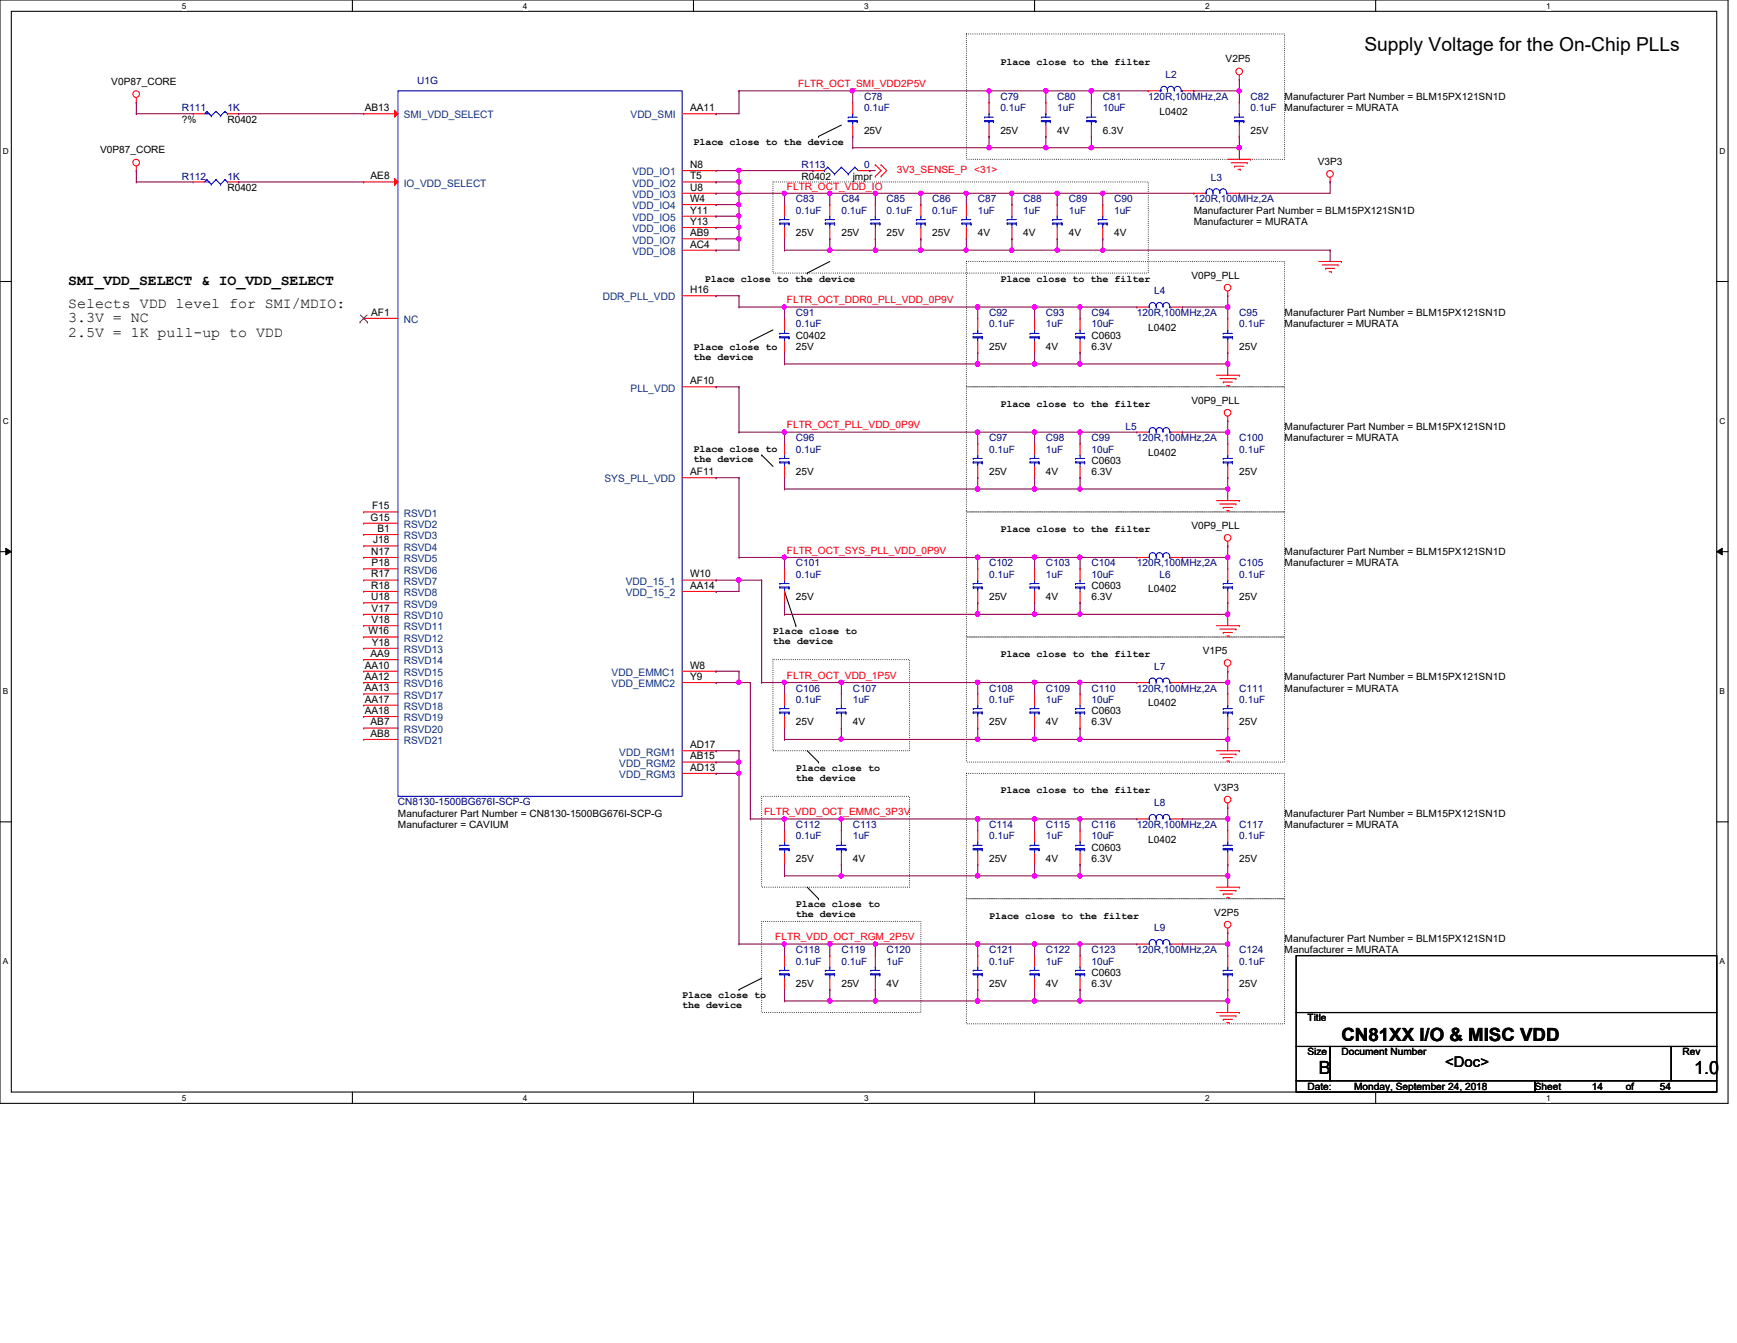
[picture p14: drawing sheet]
<svg xmlns="http://www.w3.org/2000/svg" width="279mm" height="216mm" viewBox="0 0 279 216" stroke-linecap="round" stroke-linejoin="round" font-family="sans-serif">
<defs><g id="words">
<text font-size="3.1" x="219.5" y="8.3">Supply Voltage for the On-Chip PLLs</text>
<g font-size="2.9">
<text x="215.8" y="167.3">CN81XX I/O &amp; MISC VDD</text>
<text x="212.1" y="172.7">B</text>
<text x="272.5" y="172.7">1.0</text>
</g>
<g font-size="2.4">
<text x="11" y="45.8">SMI_VDD_SELECT &amp; IO_VDD_SELECT</text>
<text x="11" y="49.4">Selects VDD level for SMI/MDIO:</text>
<text x="11" y="51.8">3.3V = NC</text>
<text x="11" y="54.2">2.5V = 1K pull-up to VDD</text>
<text x="232.5" y="171.5">&lt;Doc&gt;</text>
</g>
<g font-size="1.7">
<text x="58.7" y="17.9">AB13</text>
<text x="111" y="17.9">AA11</text>
<text x="59.6" y="28.8">AE8</text>
<text x="111" y="27">N8</text>
<text x="111" y="28.8">T5</text>
<text x="111" y="30.6">U8</text>
<text x="111" y="32.5">W4</text>
<text x="111" y="34.3">Y11</text>
<text x="111" y="36.2">Y13</text>
<text x="111" y="38">AB9</text>
<text x="111" y="39.8">AC4</text>
<text x="111" y="47.1">H16</text>
<text x="59.7" y="50.8">AF1</text>
<text x="111" y="61.8">AF10</text>
<text x="111" y="76.4">AF11</text>
<text x="59.6" y="83.7">G15</text>
<text x="59.9" y="81.9">F15</text>
<text x="59.7" y="89.2">N17</text>
<text x="60" y="87.3">J18</text>
<text x="60.7" y="85.5">B1</text>
<text x="59.7" y="92.8">R17</text>
<text x="59.7" y="94.7">R18</text>
<text x="59.8" y="91">P18</text>
<text x="111" y="92.8">W10</text>
<text x="111" y="94.7">AA14</text>
<text x="59.3" y="102">W16</text>
<text x="59.7" y="96.5">U18</text>
<text x="59.8" y="98.3">V17</text>
<text x="59.8" y="100.2">V18</text>
<text x="58.7" y="107.5">AA10</text>
<text x="59.6" y="105.6">AA9</text>
<text x="59.8" y="103.8">Y18</text>
<text x="111" y="107.5">W8</text>
<text x="58.7" y="109.3">AA12</text>
<text x="58.7" y="111.1">AA13</text>
<text x="58.7" y="112.9">AA17</text>
<text x="111" y="109.3">Y9</text>
<text x="58.7" y="114.8">AA18</text>
<text x="59.6" y="116.6">AB7</text>
<text x="59.6" y="118.4">AB8</text>
<text x="111" y="120.3">AD17</text>
<text x="111" y="122.1">AB15</text>
<text x="111" y="123.9">AD13</text>
</g>
<g font-size="1.7" fill="#004080">
<text x="64.9" y="19">SMI_VDD_SELECT</text>
<text x="101.4" y="19">VDD_SMI</text>
<text x="101.7" y="28.2">VDD_IO1</text>
<text x="64.9" y="30">IO_VDD_SELECT</text>
<text x="101.7" y="30">VDD_IO2</text>
<text x="101.7" y="31.8">VDD_IO3</text>
<text x="101.7" y="33.7">VDD_IO4</text>
<text x="101.7" y="35.5">VDD_IO5</text>
<text x="101.7" y="37.3">VDD_IO6</text>
<text x="101.7" y="39.2">VDD_IO7</text>
<text x="101.7" y="41">VDD_IO8</text>
<text x="64.9" y="51.9">NC</text>
<text x="96.9" y="48.3">DDR_PLL_VDD</text>
<text x="101.4" y="62.9">PLL_VDD</text>
<text x="97.2" y="77.6">SYS_PLL_VDD</text>
<text x="64.9" y="83.1">RSVD1</text>
<text x="64.9" y="84.9">RSVD2</text>
<text x="64.9" y="86.7">RSVD3</text>
<text x="64.9" y="88.5">RSVD4</text>
<text x="64.9" y="90.4">RSVD5</text>
<text x="64.9" y="92.2">RSVD6</text>
<text x="64.9" y="94">RSVD7</text>
<text x="64.9" y="95.8">RSVD8</text>
<text x="100.7" y="94">VDD_15_1</text>
<text x="100.7" y="95.8">VDD_15_2</text>
<text x="64.9" y="97.7">RSVD9</text>
<text x="64.9" y="99.5">RSVD10</text>
<text x="64.9" y="101.3">RSVD11</text>
<text x="64.9" y="103.2">RSVD12</text>
<text x="64.9" y="105">RSVD13</text>
<text x="64.9" y="106.8">RSVD14</text>
<text x="64.9" y="108.7">RSVD15</text>
<text x="64.9" y="110.5">RSVD16</text>
<text x="64.9" y="112.3">RSVD17</text>
<text x="98.4" y="108.7">VDD_EMMC1</text>
<text x="98.4" y="110.5">VDD_EMMC2</text>
<text x="64.9" y="114.1">RSVD18</text>
<text x="64.9" y="116">RSVD19</text>
<text x="64.9" y="117.8">RSVD20</text>
<text x="64.9" y="119.6">RSVD21</text>
<text x="99.6" y="121.5">VDD_RGM1</text>
<text x="99.6" y="123.3">VDD_RGM2</text>
<text x="99.6" y="125.1">VDD_RGM3</text>
</g>
<g font-size="1.6">
<text x="160.9" y="10.5">Place close to the filter</text>
<text x="197.1" y="10">V2P5</text>
<text x="17.9" y="13.7">V0P87_CORE</text>
<text x="206.6" y="17.9">Manufacturer = MURATA</text>
<text x="206.6" y="16">Manufacturer Part Number = BLM15PX121SN1D</text>
<text x="29.3" y="19.7">?%</text>
<text x="36.6" y="19.7">R0402</text>
<text x="111.5" y="23.3">Place close to the device</text>
<text x="139" y="21.5">25V</text>
<text x="160.9" y="21.5">25V</text>
<text x="170.1" y="21.5">4V</text>
<text x="177.4" y="21.5">6.3V</text>
<text x="186.5" y="18.5">L0402</text>
<text x="201.2" y="21.5">25V</text>
<text x="16.1" y="24.6">V0P87_CORE</text>
<text x="128.9" y="28.9">R0402</text>
<text x="137.2" y="28.9">jmpr</text>
<text x="212" y="26.5">V3P3</text>
<text x="36.6" y="30.7">R0402</text>
<text x="192" y="34.3">Manufacturer Part Number = BLM15PX121SN1D</text>
<text x="128" y="38">25V</text>
<text x="135.3" y="38">25V</text>
<text x="142.6" y="38">25V</text>
<text x="149.9" y="38">25V</text>
<text x="157.3" y="38">4V</text>
<text x="164.6" y="38">4V</text>
<text x="171.9" y="38">4V</text>
<text x="179.2" y="38">4V</text>
<text x="192" y="36.2">Manufacturer = MURATA</text>
<text x="113.4" y="45.3">Place close to the device</text>
<text x="160.9" y="45.3">Place close to the filter</text>
<text x="191.6" y="44.8">V0P9_PLL</text>
<text x="184.7" y="53.2">L0402</text>
<text x="206.6" y="52.6">Manufacturer = MURATA</text>
<text x="206.6" y="50.8">Manufacturer Part Number = BLM15PX121SN1D</text>
<text x="111.5" y="56.2">Place close to</text>
<text x="111.5" y="57.8">the device</text>
<text x="128" y="54.5">C0402</text>
<text x="128" y="56.3">25V</text>
<text x="159.1" y="56.3">25V</text>
<text x="168.2" y="56.3">4V</text>
<text x="175.6" y="54.5">C0603</text>
<text x="175.6" y="56.3">6.3V</text>
<text x="199.3" y="56.3">25V</text>
<text x="160.9" y="65.4">Place close to the filter</text>
<text x="191.6" y="64.9">V0P9_PLL</text>
<text x="206.6" y="70.9">Manufacturer = MURATA</text>
<text x="206.6" y="69.1">Manufacturer Part Number = BLM15PX121SN1D</text>
<text x="111.5" y="72.7">Place close to</text>
<text x="111.5" y="74.3">the device</text>
<text x="128" y="76.4">25V</text>
<text x="159.1" y="76.4">25V</text>
<text x="168.2" y="76.4">4V</text>
<text x="175.6" y="74.6">C0603</text>
<text x="175.6" y="76.4">6.3V</text>
<text x="184.7" y="73.3">L0402</text>
<text x="199.3" y="76.4">25V</text>
<text x="160.9" y="85.5">Place close to the filter</text>
<text x="191.6" y="85">V0P9_PLL</text>
<text x="206.6" y="89.2">Manufacturer Part Number = BLM15PX121SN1D</text>
<text x="175.6" y="94.7">C0603</text>
<text x="184.7" y="95.2">L0402</text>
<text x="206.6" y="91.1">Manufacturer = MURATA</text>
<text x="124.3" y="101.9">Place close to</text>
<text x="128" y="96.5">25V</text>
<text x="159.1" y="96.5">25V</text>
<text x="168.2" y="96.5">4V</text>
<text x="175.6" y="96.5">6.3V</text>
<text x="199.3" y="96.5">25V</text>
<text x="124.3" y="103.5">the device</text>
<text x="160.9" y="105.6">Place close to the filter</text>
<text x="193.5" y="105.1">V1P5</text>
<text x="184.7" y="113.5">L0402</text>
<text x="206.6" y="111.2">Manufacturer = MURATA</text>
<text x="206.6" y="109.3">Manufacturer Part Number = BLM15PX121SN1D</text>
<text x="128" y="116.6">25V</text>
<text x="137.2" y="116.6">4V</text>
<text x="159.1" y="116.6">25V</text>
<text x="168.2" y="116.6">4V</text>
<text x="175.6" y="114.8">C0603</text>
<text x="175.6" y="116.6">6.3V</text>
<text x="199.3" y="116.6">25V</text>
<text x="128" y="123.9">Place close to</text>
<text x="128" y="125.5">the device</text>
<text x="64" y="131.3">Manufacturer Part Number = CN8130-1500BG676I-SCP-G</text>
<text x="160.9" y="127.6">Place close to the filter</text>
<text x="195.3" y="127.1">V3P3</text>
<text x="206.6" y="131.3">Manufacturer Part Number = BLM15PX121SN1D</text>
<text x="64" y="133.1">Manufacturer = CAVIUM</text>
<text x="175.6" y="136.8">C0603</text>
<text x="184.7" y="135.5">L0402</text>
<text x="206.6" y="133.1">Manufacturer = MURATA</text>
<text x="128" y="138.6">25V</text>
<text x="137.2" y="138.6">4V</text>
<text x="159.1" y="138.6">25V</text>
<text x="168.2" y="138.6">4V</text>
<text x="175.6" y="138.6">6.3V</text>
<text x="199.3" y="138.6">25V</text>
<text x="128" y="145.8">Place close to</text>
<text x="128" y="147.4">the device</text>
<text x="159.1" y="147.7">Place close to the filter</text>
<text x="195.3" y="147.2">V2P5</text>
<text x="206.6" y="153.2">Manufacturer = MURATA</text>
<text x="206.6" y="151.4">Manufacturer Part Number = BLM15PX121SN1D</text>
<text x="109.7" y="160.4">Place close to</text>
<text x="128" y="158.7">25V</text>
<text x="135.3" y="158.7">25V</text>
<text x="142.6" y="158.7">4V</text>
<text x="159.1" y="158.7">25V</text>
<text x="168.2" y="158.7">4V</text>
<text x="175.6" y="156.9">C0603</text>
<text x="175.6" y="158.7">6.3V</text>
<text x="199.3" y="158.7">25V</text>
<text x="109.7" y="162.1">the device</text>
<text x="210.3" y="164.2">Title</text>
<text x="210.3" y="169.7">Size</text>
<text x="215.8" y="169.7">Document Number</text>
<text x="270.6" y="169.7">Rev</text>
<text x="210.3" y="175.2">Date:</text>
<text x="217.8" y="175.2">Monday, September 24, 2018</text>
<text x="246.9" y="175.2">Sheet</text>
<text x="256" y="175.2">14</text>
<text x="261.5" y="175.2">of</text>
<text x="267" y="175.2">54</text>
</g>
<g font-size="1.6" fill="#000080">
<text x="29.3" y="17.9">R111</text>
<text x="36.6" y="17.9">1K</text>
<text x="67.1" y="13.5">U1G</text>
<text x="139" y="16">C78</text>
<text x="139" y="17.9">0.1uF</text>
<text x="160.9" y="16">C79</text>
<text x="160.9" y="17.9">0.1uF</text>
<text x="170.1" y="16">C80</text>
<text x="170.1" y="17.9">1uF</text>
<text x="177.4" y="16">C81</text>
<text x="177.4" y="17.9">10uF</text>
<text x="184.7" y="16">120R,100MHz,2A</text>
<text x="187.5" y="12.6">L2</text>
<text x="201.2" y="16">C82</text>
<text x="201.2" y="17.9">0.1uF</text>
<text x="29.3" y="28.9">R112</text>
<text x="36.6" y="28.9">1K</text>
<text x="128.9" y="27.1">R113</text>
<text x="139" y="27.1">0</text>
<text x="194.8" y="29">L3</text>
<text x="128" y="32.5">C83</text>
<text x="128" y="34.3">0.1uF</text>
<text x="135.3" y="32.5">C84</text>
<text x="135.3" y="34.3">0.1uF</text>
<text x="142.6" y="32.5">C85</text>
<text x="142.6" y="34.3">0.1uF</text>
<text x="149.9" y="32.5">C86</text>
<text x="149.9" y="34.3">0.1uF</text>
<text x="157.3" y="32.5">C87</text>
<text x="157.3" y="34.3">1uF</text>
<text x="164.6" y="32.5">C88</text>
<text x="164.6" y="34.3">1uF</text>
<text x="171.9" y="32.5">C89</text>
<text x="171.9" y="34.3">1uF</text>
<text x="179.2" y="32.5">C90</text>
<text x="179.2" y="34.3">1uF</text>
<text x="192" y="32.5">120R,100MHz,2A</text>
<text x="185.6" y="47.3">L4</text>
<text x="128" y="50.8">C91</text>
<text x="128" y="52.6">0.1uF</text>
<text x="159.1" y="50.8">C92</text>
<text x="159.1" y="52.6">0.1uF</text>
<text x="168.2" y="50.8">C93</text>
<text x="168.2" y="52.6">1uF</text>
<text x="175.6" y="50.8">C94</text>
<text x="175.6" y="52.6">10uF</text>
<text x="182.9" y="50.8">120R,100MHz,2A</text>
<text x="199.3" y="50.8">C95</text>
<text x="199.3" y="52.6">0.1uF</text>
<text x="128" y="70.9">C96</text>
<text x="159.1" y="70.9">C97</text>
<text x="168.2" y="70.9">C98</text>
<text x="175.6" y="70.9">C99</text>
<text x="181.1" y="69.1">L5</text>
<text x="182.9" y="70.9">120R,100MHz,2A</text>
<text x="199.3" y="70.9">C100</text>
<text x="128" y="72.8">0.1uF</text>
<text x="159.1" y="72.8">0.1uF</text>
<text x="168.2" y="72.8">1uF</text>
<text x="175.6" y="72.8">10uF</text>
<text x="199.3" y="72.8">0.1uF</text>
<text x="128" y="91.1">C101</text>
<text x="128" y="92.9">0.1uF</text>
<text x="159.1" y="91.1">C102</text>
<text x="159.1" y="92.9">0.1uF</text>
<text x="168.2" y="91.1">C103</text>
<text x="168.2" y="92.9">1uF</text>
<text x="175.6" y="91.1">C104</text>
<text x="175.6" y="92.9">10uF</text>
<text x="182.9" y="91.1">120R,100MHz,2A</text>
<text x="186.5" y="92.9">L6</text>
<text x="199.3" y="91.1">C105</text>
<text x="199.3" y="92.9">0.1uF</text>
<text x="185.6" y="107.7">L7</text>
<text x="128" y="111.2">C106</text>
<text x="128" y="113">0.1uF</text>
<text x="137.2" y="111.2">C107</text>
<text x="137.2" y="113">1uF</text>
<text x="159.1" y="111.2">C108</text>
<text x="159.1" y="113">0.1uF</text>
<text x="168.2" y="111.2">C109</text>
<text x="168.2" y="113">1uF</text>
<text x="175.6" y="111.2">C110</text>
<text x="175.6" y="113">10uF</text>
<text x="182.9" y="111.2">120R,100MHz,2A</text>
<text x="199.3" y="111.2">C111</text>
<text x="199.3" y="113">0.1uF</text>
<text x="64" y="129.5">CN8130-1500BG676I-SCP-G</text>
<text x="185.6" y="129.6">L8</text>
<text x="128" y="133.1">C112</text>
<text x="128" y="134.9">0.1uF</text>
<text x="137.2" y="133.1">C113</text>
<text x="137.2" y="134.9">1uF</text>
<text x="159.1" y="133.1">C114</text>
<text x="159.1" y="134.9">0.1uF</text>
<text x="168.2" y="133.1">C115</text>
<text x="168.2" y="134.9">1uF</text>
<text x="175.6" y="133.1">C116</text>
<text x="175.6" y="134.9">10uF</text>
<text x="182.9" y="133.1">120R,100MHz,2A</text>
<text x="199.3" y="133.1">C117</text>
<text x="199.3" y="134.9">0.1uF</text>
<text x="185.6" y="149.7">L9</text>
<text x="128" y="153.2">C118</text>
<text x="128" y="155.1">0.1uF</text>
<text x="135.3" y="153.2">C119</text>
<text x="135.3" y="155.1">0.1uF</text>
<text x="142.6" y="153.2">C120</text>
<text x="142.6" y="155.1">1uF</text>
<text x="159.1" y="153.2">C121</text>
<text x="159.1" y="155.1">0.1uF</text>
<text x="168.2" y="153.2">C122</text>
<text x="168.2" y="155.1">1uF</text>
<text x="175.6" y="153.2">C123</text>
<text x="175.6" y="155.1">10uF</text>
<text x="182.9" y="153.2">120R,100MHz,2A</text>
<text x="199.3" y="153.2">C124</text>
<text x="199.3" y="155.1">0.1uF</text>
</g>
<g font-size="1.6" fill="#f00">
<text x="128.4" y="14">FLTR_OCT_SMI_VDD2P5V</text>
<text x="144.3" y="27.8">3V3_SENSE_P &lt;31&gt;</text>
<text x="126.6" y="30.5">FLTR_OCT_VDD_IO</text>
<text x="126.6" y="48.8">FLTR_OCT_DDR0_PLL_VDD_0P9V</text>
<text x="126.6" y="68.9">FLTR_OCT_PLL_VDD_0P9V</text>
<text x="126.6" y="89">FLTR_OCT_SYS_PLL_VDD_0P9V</text>
<text x="126.6" y="109.1">FLTR_OCT_VDD_1P5V</text>
<text x="122.9" y="131.1">FLTR_VDD_OCT_EMMC_3P3V</text>
<text x="124.7" y="151.2">FLTR_VDD_OCT_RGM_2P5V</text>
</g>
<g font-size="1.3">
<text x="29.3" y="1.4">5</text>
<text x="84.1" y="1.4">4</text>
<text x="139" y="1.4">3</text>
<text x="193.8" y="1.4">2</text>
<text x="248.7" y="1.4">1</text>
<text x=".5" y="24.7">D</text>
<text x="276.6" y="24.7">D</text>
<text x=".5" y="68.2">C</text>
<text x="276.6" y="68.2">C</text>
<text x=".5" y="111.6">B</text>
<text x="276.6" y="111.6">B</text>
<text x=".5" y="155">A</text>
<text x="276.6" y="155">A</text>
<text x="29.3" y="177">5</text>
<text x="84.1" y="177">4</text>
<text x="139" y="177">3</text>
<text x="193.8" y="177">2</text>
<text x="248.7" y="177">1</text>
</g>
</g></defs>
<path d="M0 0h278v177.4h-278zM1.8 1.8h274.3v173.8h-274.3z" fill="none" stroke="#000" stroke-width=".17"/>
<g fill="#fff">
<path d="M29.3 .2h.7v1.5h-.7z"/>
<path d="M29.3 175.8h.7v1.4h-.7z"/>
</g>
<path d="M56.7 0v1.8M56.7 175.6v1.8" fill="none" stroke="#000" stroke-width=".17"/>
<g fill="#fff">
<path d="M84.1 .2h.7v1.5h-.7z"/>
<path d="M84.1 175.8h.7v1.4h-.7z"/>
</g>
<path d="M111.5 0v1.8M111.5 175.6v1.8" fill="none" stroke="#000" stroke-width=".17"/>
<g fill="#fff">
<path d="M139 .2h.7v1.5h-.7z"/>
<path d="M139 175.8h.7v1.4h-.7z"/>
</g>
<path d="M166.4 0v1.8M166.4 175.6v1.8" fill="none" stroke="#000" stroke-width=".17"/>
<g fill="#fff">
<path d="M193.8 .2h.8v1.5h-.8z"/>
<path d="M193.8 175.8h.8v1.4h-.8z"/>
</g>
<path d="M221.3 0v1.8M221.3 175.6v1.8" fill="none" stroke="#000" stroke-width=".17"/>
<g fill="#fff">
<path d="M248.7 .2h.7v1.5h-.7z"/>
<path d="M248.7 175.8h.7v1.4h-.7z"/>
<path d="M.5 23.5h.9v1.5h-.9z"/>
<path d="M276.6 23.5h.9v1.5h-.9z"/>
<path d="M.5 67h.9v1.5h-.9z"/>
<path d="M276.6 67h.9v1.5h-.9z"/>
</g>
<path d="M0 45.3h1.8M276.1 45.3h1.9" fill="none" stroke="#000" stroke-width=".17"/>
<g fill="#fff">
<path d="M.5 110.4h.8v1.5h-.8z"/>
<path d="M276.6 110.4h.9v1.5h-.9z"/>
</g>
<path d="M0 88.7h1.8M276.1 88.7h1.9" fill="none" stroke="#000" stroke-width=".17"/>
<path d="M.9 88.1l.9 .6-.9 .5zM276.1 88.7l.9-.6v1.1z" fill="#000"/>
<path d="M.9 88.1l.9 .6-.9 .5zM276.1 88.7l.9-.6v1.1z" fill="none" stroke="#000" stroke-width=".16"/>
<g fill="#fff">
<path d="M.5 153.8h.8v1.5h-.8z"/>
<path d="M276.6 153.8h.9v1.5h-.9z"/>
</g>
<g fill="none" stroke="#000" stroke-width=".17">
<path d="M131.7 21.9h.1M135.3 20.1l-3.6 1.8M120.7 54.9h.1M124.3 53l-3.6 1.9M129.8 43.9h.1M133.5 42l-3.7 1.9M122.5 73.2h.1M122.5 73.2l1.8 1.8M126.2 95.1l1.8 5.5M128 100.6h.1M0 132.1h1.8M129.8 120.7l1.9 1.8"/>
<path d="M131.7 122.5h.1M276.1 132.1h1.9M118.9 159.1h.1M122.5 157.3l-3.6 1.8M129.8 142.6l1.9 1.9M131.7 144.5h.1M208.5 153.6h67.6v9.2h-67.6zM208.5 162.8h67.6v5.4h-67.6zM208.5 168.2h5.5v5.5h-5.5zM208.5 173.7h38.4v1.9h-38.4zM214 168.2h54.8v5.5h-54.8zM246.9 173.7h29.2v1.9h-29.2z"/>
<path d="M268.8 168.2h7.3v5.5h-7.3z"/>
</g>
<path d="M155.4 5.5h51.2v20.1h-51.2zM124.3 29.3h60.4v14.6h-60.4zM155.4 42h51.2v20.2h-51.2zM155.4 62.2h51.2v20.1h-51.2zM155.4 82.3h51.2v20.1h-51.2zM124.3 106h22v14.7h-22zM155.4 102.4h51.2v20.1h-51.2zM122.5 128h23.8v14.6h-23.8zM155.4 124.3h51.2v20.2h-51.2zM122.5 148.1h25.6v14.7h-25.6zM155.4 144.5h51.2v20.1h-51.2z" fill="none" stroke="#000" stroke-width=".17" stroke-dasharray="0 .3"/>
<g fill="none" stroke="#f00" stroke-width=".17">
<path d="M21.9 16.5h.1M21.9 15.7v.8M109.7 18.3h5.5M115.2 18.3h.1M199.3 12.8h.1M199.3 12.1v.7M21.9 27.4h.1M21.9 26.7v.7M140.8 26.5h.1M140.8 28.3h.1M140.8 26.5l.9 .9-.9 .9M141.7 26.5h.1"/>
<path d="M141.7 28.3h.1M141.7 26.5l.9 .9-.9 .9M197.5 25.6h3.7M198 26.2h2.6M198.6 26.7h.1M198.6 26.7h1.5M199.1 27.2h.4M199.5 27.2h.1M200.6 26.2h.1M201.2 25.6h.1M214 29.3h.1M214 28.5v.8"/>
<path d="M109.7 47.5h5.5M115.2 47.5h.1M182.9 49.4h.1M182.9 49.4h1.8M188.3 49.4h1.9M190.2 49.4h.1M197.5 47.5h.1M197.5 46.8v.7M212.1 42h3.7M212.7 42.6h2.5M213.2 43.1h.1M213.2 43.1h1.5"/>
<path d="M213.8 43.7h.4M214.2 43.7h.1M215.2 42.6h.1M215.8 42h.1M109.7 62.2h5.5M109.7 76.8h5.5M115.2 62.2h.1M115.2 76.8h.1M195.7 60.3h3.6M196.2 60.9h2.6M196.8 61.4h.1M196.8 61.4h1.4"/>
<path d="M197.3 62h.4M197.5 67.6h.1M197.5 66.9v.7M197.7 62h.1M198.8 60.9h.1M199.3 60.3h.1M195.7 80.5h3.6M196.2 81h2.6M196.8 81.6h.1M196.8 81.6h1.4M197.3 82.1h.4M197.5 87.8h.1"/>
<path d="M197.5 87v.8M197.7 82.1h.1M198.8 81h.1M199.3 80.5h.1M195.7 100.6h3.6M196.2 101.1h2.6M196.8 101.7h.1M196.8 101.7h1.4M197.3 102.2h.4M197.5 107.9h.1M197.5 107.1v.8M197.7 102.2h.1"/>
<path d="M198.8 101.1h.1M199.3 100.6h.1M157.3 139h.1M157.3 133.5h.1M157.3 133.5v1.8M157.3 137.2v1.8M195.7 120.7h3.6M196.2 121.2h2.6M196.8 121.8h.1M196.8 121.8h1.4M197.3 122.3h.4M197.5 129.8h.1"/>
<path d="M197.5 129.1v.7M197.7 122.3h.1M198.8 121.2h.1M199.3 120.7h.1M195.7 142.6h3.6M196.2 143.2h2.6M196.8 143.7h.1M196.8 143.7h1.4M197.3 144.3h.4M197.5 149.9h.1M197.5 149.2v.7M197.7 144.3h.1"/>
<path d="M198.8 143.2h.1M199.3 142.6h.1M195.7 162.8h3.6M196.2 163.3h2.6M196.8 163.9h.1M196.8 163.9h1.4M197.3 164.4h.4M197.7 164.4h.1M198.8 163.3h.1M199.3 162.8h.1"/>
<circle cx="21.9" cy="15.1" r=".54"/>
<circle cx="199.3" cy="11.5" r=".54"/>
<circle cx="21.9" cy="26.1" r=".54"/>
<circle cx="213.9" cy="28" r=".54"/>
<circle cx="197.5" cy="46.2" r=".54"/>
<circle cx="197.5" cy="66.4" r=".54"/>
<circle cx="197.5" cy="86.5" r=".54"/>
<circle cx="197.5" cy="106.6" r=".54"/>
<circle cx="197.5" cy="128.5" r=".54"/>
<circle cx="197.5" cy="148.6" r=".54"/>
</g>
<g fill="none" stroke="#00f" stroke-width=".17">
<path d="M64 14.6h45.7v113.4h-45.7zM184.7 49.4h.2M184.9 49.4h.1M184.9 49.2h.1M184.9 49.2v.2M185.9 49.1a.53 .53 0 0 0-.5-.5 .53 .53 0 0 0-.5 .6M186 49.4h.1M187 49.1a.54 .54 0 0 0-.6-.4 .54 .54 0 0 0-.4 .7M187.1 49.2h.1M187.1 49.2v.2M188.1 49.1a.53 .53 0 0 0-.5-.5 .53 .53 0 0 0-.5 .6M188.2 49.4h.1"/>
<path d="M188.2 49.2v.2M188.3 49.4h.1M156.5 135.9h.1M156.5 136.4h.1M156.5 136.4v.2h1.5M156.5 135.9h1.5M156.5 136.4h1.5M157.3 136.6h.1M157.3 135.3h.1M157.3 135.3v.6M157.3 136.6v.6M158 136.6h.1"/>
<path d="M158 136.4h.1M158 136.4v.2"/>
</g>
<path d="M63.5 17.7l.5 .6-.5 .5z" fill="#f00"/>
<g fill="none" stroke="#f00" stroke-width=".17">
<path d="M58.5 18.3h.1M58.5 18.3h5.5M63.5 17.7l.5 .6-.5 .5zM58.5 51.2h.1M58.5 51.2h5.5M58.5 82.3h.1M58.5 84.1h.1M58.5 85.9h.1M58.5 87.8h.1M58.5 89.6h.1M58.5 91.4h.1M58.5 93.3h.1"/>
<path d="M58.5 95.1h.1M58.5 96.9h.1M58.5 98.8h.1M58.5 82.3h5.5M58.5 84.1h5.5M58.5 85.9h5.5M58.5 87.8h5.5M58.5 89.6h5.5M58.5 91.4h5.5M58.5 93.3h5.5M58.5 95.1h5.5M58.5 96.9h5.5"/>
<path d="M58.5 98.8h5.5M109.7 93.3h5.5M115.2 93.3h.1M58.5 100.6h.1M58.5 102.4h.1M58.5 104.2h.1M58.5 106h.1M58.5 107.9h.1M58.5 109.7h.1M58.5 111.5h.1M58.5 113.4h.1M58.5 115.2h.1"/>
<path d="M58.5 117.1h.1M58.5 118.9h.1M58.5 100.6h5.5M58.5 102.4h5.5M58.5 104.2h5.5M58.5 106h5.5M58.5 107.9h5.5M58.5 109.7h5.5M58.5 111.5h5.5M58.5 113.4h5.5M58.5 115.2h5.5M58.5 117.1h5.5"/>
<path d="M58.5 118.9h5.5"/>
</g>
<path d="M57.9 51.8h.1M58 50.6l1.1 1.2M59.1 50.6l-1.2 1.2M59.1 51.8h.1" fill="none" stroke="#804000" stroke-width=".16"/>
<path d="M63.5 28.7l.5 .6-.5 .5z" fill="#f00"/>
<g fill="none" stroke="#f00" stroke-width=".17">
<path d="M31.1 18.3h.1M31.1 18.3h1.8M36.6 18.3h1.8M38.4 18.3h.1M137.2 16.5h.1M137.2 16.5v1.8M159.1 16.5h.1M159.1 16.5v1.8M168.2 16.5h.1M168.2 16.5v1.8M175.6 16.5h.1M175.6 16.5v1.8"/>
<path d="M184.7 14.6h.1M184.7 14.6h1.8M190.2 14.6h1.8M192 14.6h.1M199.3 16.5h.1M199.3 16.5v1.8M31.1 29.3h.1M31.1 29.3h1.8M36.6 29.3h1.8M38.4 29.3h.1M58.5 29.3h.1M58.5 29.3h5.5"/>
<path d="M63.5 28.7l.5 .6-.5 .5zM109.7 29.3h5.5M109.7 27.4h5.5M109.7 31.1h5.5M109.7 32.9h5.5M109.7 34.8h5.5M109.7 36.6h5.5M109.7 38.4h5.5M115.2 27.4h.1M115.2 29.3h.1M115.2 31.1h.1M115.2 32.9h.1"/>
<path d="M115.2 34.8h.1M115.2 36.6h.1M115.2 38.4h.1M126.2 38.4h.1M126.2 32.9h.1M126.2 32.9v1.9M126.2 36.6v1.8M130.8 27.4h.1M130.8 27.4h1.8M133.5 38.4h.1M133.5 32.9h.1M133.5 32.9v1.9"/>
<path d="M133.5 36.6v1.8M137.2 21.9h.1M137.2 20.1v1.8M138 27.4h1.9M139.9 27.4h.1M140.8 38.4h.1M140.8 32.9h.1M140.8 32.9v1.9M140.8 36.6v1.8M148.1 38.4h.1M148.1 32.9h.1M148.1 32.9v1.9"/>
<path d="M148.1 36.6v1.8M155.4 38.4h.1M155.4 32.9h.1M155.4 32.9v1.9M155.4 36.6v1.8M159.1 21.9h.1M159.1 20.1v1.8M162.8 38.4h.1M162.8 32.9h.1M162.8 32.9v1.9M162.8 36.6v1.8M168.2 21.9h.1"/>
<path d="M168.2 20.1v1.8M170.1 38.4h.1M170.1 32.9h.1M170.1 32.9v1.9M170.1 36.6v1.8M175.6 21.9h.1M175.6 20.1v1.8M177.4 38.4h.1M177.4 32.9h.1M177.4 32.9v1.9M177.4 36.6v1.8M192 31.1h.1"/>
<path d="M192 31.1h1.8M197.5 31.1h1.8M199.3 31.1h.1M199.3 21.9h.1M199.3 20.1v1.8M109.7 40.2h5.5M115.2 40.2h.1M126.2 56.7h.1M126.2 51.2h.1M126.2 51.2v1.8M126.2 54.9v1.8M157.3 56.7h.1"/>
<path d="M157.3 51.2h.1M157.3 51.2v1.8M157.3 54.9v1.8M166.4 56.7h.1M166.4 51.2h.1M166.4 51.2v1.8M166.4 54.9v1.8M173.7 56.7h.1M173.7 51.2h.1M173.7 51.2v1.8M173.7 54.9v1.8M197.5 56.7h.1"/>
<path d="M197.5 51.2h.1M197.5 51.2v1.8M197.5 54.9v1.8M126.2 76.8h.1M126.2 71.3h.1M126.2 71.3v1.9M126.2 75v1.8M157.3 76.8h.1M157.3 71.3h.1M157.3 71.3v1.9M157.3 75v1.8M166.4 76.8h.1"/>
<path d="M166.4 71.3h.1M166.4 71.3v1.9M166.4 75v1.8M173.7 76.8h.1M173.7 71.3h.1M173.7 71.3v1.9M173.7 75v1.8M182.9 69.5h.1M182.9 69.5h1.8M188.3 69.5h1.9M190.2 69.5h.1M197.5 76.8h.1"/>
<path d="M197.5 71.3h.1M197.5 71.3v1.9M197.5 75v1.8M109.7 95.1h5.5M115.2 95.1h.1M126.2 96.9h.1M126.2 91.4h.1M126.2 91.4v1.9M126.2 95.1v1.8M157.3 96.9h.1M157.3 91.4h.1M157.3 91.4v1.9"/>
<path d="M157.3 95.1v1.8M166.4 96.9h.1M166.4 91.4h.1M166.4 91.4v1.9M166.4 95.1v1.8M173.7 96.9h.1M173.7 91.4h.1M173.7 91.4v1.9M173.7 95.1v1.8M182.9 89.6h.1M182.9 89.6h1.8M188.3 89.6h1.9"/>
<path d="M190.2 89.6h.1M197.5 96.9h.1M197.5 91.4h.1M197.5 91.4v1.9M197.5 95.1v1.8M109.7 107.9h5.5M109.7 109.7h5.5M115.2 107.9h.1M115.2 109.7h.1M126.2 117.1h.1M126.2 111.5h.1M126.2 111.5v1.9"/>
<path d="M126.2 115.2v1.9M135.3 117.1h.1M135.3 111.5h.1M135.3 111.5v1.9M135.3 115.2v1.9M157.3 117.1h.1M157.3 111.5h.1M157.3 111.5v1.9M157.3 115.2v1.9M166.4 117.1h.1M166.4 111.5h.1M166.4 111.5v1.9"/>
<path d="M166.4 115.2v1.9M173.7 117.1h.1M173.7 111.5h.1M173.7 111.5v1.9M173.7 115.2v1.9M182.9 109.7h.1M182.9 109.7h1.8M188.3 109.7h1.9M190.2 109.7h.1M197.5 117.1h.1M197.5 111.5h.1M197.5 111.5v1.9"/>
<path d="M197.5 115.2v1.9M109.7 120.7h5.5M109.7 122.5h5.5M109.7 124.3h5.5M115.2 120.7h.1M115.2 122.5h.1M115.2 124.3h.1M126.2 139h.1M126.2 133.5h.1M126.2 133.5v1.8M126.2 137.2v1.8M135.3 139h.1"/>
<path d="M135.3 133.5h.1M135.3 133.5v1.8M135.3 137.2v1.8M166.4 139h.1M166.4 133.5h.1M166.4 133.5v1.8M166.4 137.2v1.8M173.7 139h.1M173.7 133.5h.1M173.7 133.5v1.8M173.7 137.2v1.8M182.9 131.7h.1"/>
<path d="M182.9 131.7h1.8M188.3 131.7h1.9M190.2 131.7h.1M197.5 139h.1M197.5 133.5h.1M197.5 133.5v1.8M197.5 137.2v1.8M126.2 159.1h.1M126.2 153.6h.1M126.2 153.6v1.8M126.2 157.3v1.8M133.5 159.1h.1"/>
<path d="M133.5 153.6h.1M133.5 153.6v1.8M133.5 157.3v1.8M140.8 159.1h.1M140.8 153.6h.1M140.8 153.6v1.8M140.8 157.3v1.8M157.3 159.1h.1M157.3 153.6h.1M157.3 153.6v1.8M157.3 157.3v1.8M166.4 159.1h.1"/>
<path d="M166.4 153.6h.1M166.4 153.6v1.8M166.4 157.3v1.8M173.7 159.1h.1M173.7 153.6h.1M173.7 153.6v1.8M173.7 157.3v1.8M182.9 151.8h.1M182.9 151.8h1.8M188.3 151.8h1.9M190.2 151.8h.1M197.5 159.1h.1"/>
<path d="M197.5 153.6h.1M197.5 153.6v1.8M197.5 157.3v1.8"/>
</g>
<g fill="none" stroke="#00f" stroke-width=".17">
<path d="M33.3 17.9h.1M33.3 17.9l-.4 .4h.8M33.3 17.9l.7 .7M33.7 18.3h.1M34 18.6h.1M34.8 17.9h.1M34.8 17.9l-.8 .7M34.8 17.9l.7 .7M35.5 18.6h.1M36.2 17.9h.1M36.2 17.9l-.7 .7M36.2 17.9l.4 .4"/>
<path d="M36.6 18.3h.1M136.4 18.8h.1M136.4 19.4h.1M136.4 19.4v.2h1.5M136.4 18.8h1.5M136.4 19.4h1.5M137.2 19.6h.1M137.2 18.3h.1M137.2 18.3v.5M137.2 19.6v.5M137.9 19.6h.1M137.9 19.4h.1"/>
<path d="M137.9 19.4v.2M158.4 18.8h.1M158.4 19.4h.1M158.4 19.4v.2h1.4M158.4 18.8h1.4M158.4 19.4h1.4M159.1 19.6h.1M159.1 18.3h.1M159.1 18.3v.5M159.1 19.6v.5M159.8 19.6h.1M159.8 19.4h.1"/>
<path d="M159.8 19.4v.2M167.5 18.8h.1M167.5 19.4h.1M167.5 19.4v.2h1.5M167.5 18.8h1.5M167.5 19.4h1.5M168.2 19.6h.1M168.2 18.3h.1M168.2 18.3v.5M168.2 19.6v.5M169 19.6h.1M169 19.4h.1"/>
<path d="M169 19.4v.2M174.8 18.8h.1M174.8 19.4h.1M174.8 19.4v.2h1.5M174.8 18.8h1.5M174.8 19.4h1.5M175.6 19.6h.1M175.6 18.3h.1M175.6 18.3v.5M175.6 19.6v.5M176.3 19.6h.1M176.3 19.4h.1"/>
<path d="M176.3 19.4v.2M186.5 14.6h.2M186.7 14.6h.1M186.7 14.4h.1M186.7 14.4v.2M187.7 14.4a.51 .51 0 0 0-.5-.5 .51 .51 0 0 0-.5 .5M187.8 14.6h.1M188.8 14.4a.54 .54 0 0 0-.6-.5 .54 .54 0 0 0-.4 .7M188.9 14.4h.1M188.9 14.4v.2M189.9 14.4a.53 .53 0 0 0-.5-.5 .53 .53 0 0 0-.5 .5M190 14.6h.1"/>
<path d="M190 14.6h.2M190 14.4v.2M190.2 14.6h.1M198.6 18.8h.1M198.6 19.4h.1M198.6 19.4v.2h1.5M198.6 18.8h1.5M198.6 19.4h1.5M199.3 19.6h.1M199.3 18.3h.1M199.3 18.3v.5M199.3 19.6v.5"/>
<path d="M200.1 19.6h.1M200.1 19.4h.1M200.1 19.4v.2M33.3 28.9h.1M33.3 28.9l-.4 .4h.8M33.3 28.9l.7 .7M33.7 29.3h.1M34 29.6h.1M34.8 28.9h.1M34.8 28.9l-.8 .7M34.8 28.9l.7 .7M35.5 29.6h.1"/>
<path d="M36.2 28.9h.1M36.2 28.9l-.7 .7M36.2 28.9l.4 .4M36.6 29.3h.1M125.4 35.3h.1M125.4 35.9h.1M125.4 35.9v.1h1.5M125.4 35.3h1.5M125.4 35.9h1.5M126.2 36h.1M126.2 34.8h.1M126.2 34.8v.5"/>
<path d="M126.2 36v.6M126.9 36h.1M126.9 35.9h.1M126.9 35.9v.1M132.6 27.4h.1M132.8 35.3h.1M132.8 35.9h.1M132.8 35.9v.1h1.4M132.8 35.3h1.4M132.8 35.9h1.4M133.1 26.9h.1M133.1 26.9l1.1 1.1"/>
<path d="M133.1 26.9l-.5 .5M133.5 36h.1M133.5 34.8h.1M133.5 34.8v.5M133.5 36v.6M134.2 36h.1M134.2 35.9h.1M134.2 28h.1M134.2 35.9v.1M135.3 26.9h.1M135.3 26.9l1.1 1.1M135.3 26.9l-1.1 1.1"/>
<path d="M136.4 28h.1M137.5 26.9h.1M137.5 26.9l.5 .5M137.5 26.9l-1.1 1.1M140.1 35.3h.1M140.1 35.9h.1M140.1 35.9v.1h1.4M140.1 35.3h1.4M140.1 35.9h1.4M140.8 36h.1M140.8 34.8h.1M140.8 34.8v.5"/>
<path d="M140.8 36v.6M141.5 36h.1M141.5 35.9h.1M141.5 35.9v.1M147.4 35.3h.1M147.4 35.9h.1M147.4 35.9v.1h1.4M147.4 35.3h1.4M147.4 35.9h1.4M148.1 36h.1M148.1 34.8h.1M148.1 34.8v.5"/>
<path d="M148.1 36v.6M148.8 36h.1M148.8 35.9h.1M148.8 35.9v.1M154.7 35.3h.1M154.7 35.9h.1M154.7 35.9v.1h1.5M154.7 35.3h1.5M154.7 35.9h1.5M155.4 36h.1M155.4 34.8h.1M155.4 34.8v.5"/>
<path d="M155.4 36v.6M156.2 36h.1M156.2 35.9h.1M156.2 35.9v.1M162 35.3h.1M162 35.9h.1M162 35.9v.1h1.5M162 35.3h1.5M162 35.9h1.5M162.8 36h.1M162.8 34.8h.1M162.8 34.8v.5"/>
<path d="M162.8 36v.6M163.5 36h.1M163.5 35.9h.1M163.5 35.9v.1M169.3 35.3h.1M169.3 35.9h.1M169.3 35.9v.1h1.5M169.3 35.3h1.5M169.3 35.9h1.5M170.1 36h.1M170.1 34.8h.1M170.1 34.8v.5"/>
<path d="M170.1 36v.6M170.8 36h.1M170.8 35.9h.1M170.8 35.9v.1M176.7 35.3h.1M176.7 35.9h.1M176.7 35.9v.1h1.4M176.7 35.3h1.4M176.7 35.9h1.4M177.4 36h.1M177.4 34.8h.1M177.4 34.8v.5"/>
<path d="M177.4 36v.6M178.1 36h.1M178.1 35.9h.1M178.1 35.9v.1M193.8 31.1h.2M194 31.1h.1M194 30.9h.1M194 30.9v.2M195.1 30.9a.53 .53 0 0 0-.6-.5 .53 .53 0 0 0-.5 .5M195.1 31.1h.1M196.2 30.9a.54 .54 0 0 0-.7-.5 .54 .54 0 0 0-.4 .7M196.2 30.9h.1"/>
<path d="M196.2 30.9v.2M197.3 30.9a.53 .53 0 0 0-.6-.5 .53 .53 0 0 0-.5 .5M197.3 31.1h.1M197.3 31.1h.2M197.3 30.9v.2M197.5 31.1h.1M125.4 53.6h.1M125.4 54.1h.1M125.4 54.1v.2h1.5M125.4 53.6h1.5M125.4 54.1h1.5M126.2 54.3h.1"/>
<path d="M126.2 53h.1M126.2 53v.6M126.2 54.3v.6M126.9 54.3h.1M126.9 54.1h.1M126.9 54.1v.2M156.5 53.6h.1M156.5 54.1h.1M156.5 54.1v.2h1.5M156.5 53.6h1.5M156.5 54.1h1.5M157.3 54.3h.1"/>
<path d="M157.3 53h.1M157.3 53v.6M157.3 54.3v.6M158 54.3h.1M158 54.1h.1M158 54.1v.2M165.7 53.6h.1M165.7 54.1h.1M165.7 54.1v.2h1.4M165.7 53.6h1.4M165.7 54.1h1.4M166.4 54.3h.1"/>
<path d="M166.4 53h.1M166.4 53v.6M166.4 54.3v.6M167.1 54.3h.1M167.1 54.1h.1M167.1 54.1v.2M173 53.6h.1M173 54.1h.1M173 54.1v.2h1.5M173 53.6h1.5M173 54.1h1.5M173.7 54.3h.1"/>
<path d="M173.7 53h.1M173.7 53v.6M173.7 54.3v.6M174.5 54.3h.1M174.5 54.1h.1M174.5 54.1v.2M196.8 53.6h.1M196.8 54.1h.1M196.8 54.1v.2h1.4M196.8 53.6h1.4M196.8 54.1h1.4M197.5 54.3h.1"/>
<path d="M197.5 53h.1M197.5 53v.6M197.5 54.3v.6M198.2 54.3h.1M198.2 54.1h.1M198.2 54.1v.2M125.4 73.7h.1M125.4 74.3h.1M125.4 74.3v.1h1.5M125.4 73.7h1.5M125.4 74.3h1.5M126.2 74.4h.1"/>
<path d="M126.2 73.2h.1M126.2 73.2v.5M126.2 74.4v.6M126.9 74.4h.1M126.9 74.3h.1M126.9 74.3v.1M156.5 73.7h.1M156.5 74.3h.1M156.5 74.3v.1h1.5M156.5 73.7h1.5M156.5 74.3h1.5M157.3 74.4h.1"/>
<path d="M157.3 73.2h.1M157.3 73.2v.5M157.3 74.4v.6M158 74.4h.1M158 74.3h.1M158 74.3v.1M165.7 73.7h.1M165.7 74.3h.1M165.7 74.3v.1h1.4M165.7 73.7h1.4M165.7 74.3h1.4M166.4 74.4h.1"/>
<path d="M166.4 73.2h.1M166.4 73.2v.5M166.4 74.4v.6M167.1 74.4h.1M167.1 74.3h.1M167.1 74.3v.1M173 73.7h.1M173 74.3h.1M173 74.3v.1h1.5M173 73.7h1.5M173 74.3h1.5M173.7 74.4h.1"/>
<path d="M173.7 73.2h.1M173.7 73.2v.5M173.7 74.4v.6M174.5 74.4h.1M174.5 74.3h.1M174.5 74.3v.1M184.7 69.5h.2M184.9 69.5h.1M184.9 69.3h.1M184.9 69.3v.2M185.9 69.3a.53 .53 0 0 0-.5-.6 .53 .53 0 0 0-.5 .6M186 69.5h.1"/>
<path d="M187 69.3a.54 .54 0 0 0-.6-.5 .54 .54 0 0 0-.4 .7M187.1 69.3h.1M187.1 69.3v.2M188.1 69.3a.53 .53 0 0 0-.5-.6 .53 .53 0 0 0-.5 .6M188.2 69.5h.1M188.2 69.3v.2M188.3 69.5h.1M196.8 73.7h.1M196.8 74.3h.1M196.8 74.3v.1h1.4M196.8 73.7h1.4M196.8 74.3h1.4"/>
<path d="M197.5 74.4h.1M197.5 73.2h.1M197.5 73.2v.5M197.5 74.4v.6M198.2 74.4h.1M198.2 74.3h.1M198.2 74.3v.1M125.4 93.8h.1M125.4 94.4h.1M125.4 94.4v.1h1.5M125.4 93.8h1.5M125.4 94.4h1.5"/>
<path d="M126.2 94.5h.1M126.2 93.3h.1M126.2 93.3v.5M126.2 94.5v.6M126.9 94.5h.1M126.9 94.4h.1M126.9 94.4v.1M156.5 93.8h.1M156.5 94.4h.1M156.5 94.4v.1h1.5M156.5 93.8h1.5M156.5 94.4h1.5"/>
<path d="M157.3 94.5h.1M157.3 93.3h.1M157.3 93.3v.5M157.3 94.5v.6M158 94.5h.1M158 94.4h.1M158 94.4v.1M165.7 93.8h.1M165.7 94.4h.1M165.7 94.4v.1h1.4M165.7 93.8h1.4M165.7 94.4h1.4"/>
<path d="M166.4 94.5h.1M166.4 93.3h.1M166.4 93.3v.5M166.4 94.5v.6M167.1 94.5h.1M167.1 94.4h.1M167.1 94.4v.1M173 93.8h.1M173 94.4h.1M173 94.4v.1h1.5M173 93.8h1.5M173 94.4h1.5"/>
<path d="M173.7 94.5h.1M173.7 93.3h.1M173.7 93.3v.5M173.7 94.5v.6M174.5 94.5h.1M174.5 94.4h.1M174.5 94.4v.1M184.7 89.6h.2M184.9 89.6h.1M184.9 89.4h.1M184.9 89.4v.2M185.9 89.4a.53 .53 0 0 0-.5-.5 .53 .53 0 0 0-.5 .5"/>
<path d="M186 89.6h.1M187 89.4a.55 .55 0 0 0-.6-.5 .55 .55 0 0 0-.4 .7M187.1 89.4h.1M187.1 89.4v.2M188.1 89.4a.53 .53 0 0 0-.5-.5 .53 .53 0 0 0-.5 .5M188.2 89.6h.1M188.2 89.4v.2M188.3 89.6h.1M196.8 93.8h.1M196.8 94.4h.1M196.8 94.4v.1h1.4M196.8 93.8h1.4"/>
<path d="M196.8 94.4h1.4M197.5 94.5h.1M197.5 93.3h.1M197.5 93.3v.5M197.5 94.5v.6M198.2 94.5h.1M198.2 94.4h.1M198.2 94.4v.1M125.4 113.9h.1M125.4 114.5h.1M125.4 114.5v.1h1.5M125.4 113.9h1.5"/>
<path d="M125.4 114.5h1.5M126.2 114.6h.1M126.2 113.4h.1M126.2 113.4v.5M126.2 114.6v.6M126.9 114.6h.1M126.9 114.5h.1M126.9 114.5v.1M134.6 113.9h.1M134.6 114.5h.1M134.6 114.5v.1h1.5M134.6 113.9h1.5"/>
<path d="M134.6 114.5h1.5M135.3 114.6h.1M135.3 113.4h.1M135.3 113.4v.5M135.3 114.6v.6M136.1 114.6h.1M136.1 114.5h.1M136.1 114.5v.1M156.5 113.9h.1M156.5 114.5h.1M156.5 114.5v.1h1.5M156.5 113.9h1.5"/>
<path d="M156.5 114.5h1.5M157.3 114.6h.1M157.3 113.4h.1M157.3 113.4v.5M157.3 114.6v.6M158 114.6h.1M158 114.5h.1M158 114.5v.1M165.7 113.9h.1M165.7 114.5h.1M165.7 114.5v.1h1.4M165.7 113.9h1.4"/>
<path d="M165.7 114.5h1.4M166.4 114.6h.1M166.4 113.4h.1M166.4 113.4v.5M166.4 114.6v.6M167.1 114.6h.1M167.1 114.5h.1M167.1 114.5v.1M173 113.9h.1M173 114.5h.1M173 114.5v.1h1.5M173 113.9h1.5"/>
<path d="M173 114.5h1.5M173.7 114.6h.1M173.7 113.4h.1M173.7 113.4v.5M173.7 114.6v.6M174.5 114.6h.1M174.5 114.5h.1M174.5 114.5v.1M184.7 109.7h.2M184.9 109.7h.1M184.9 109.5h.1M184.9 109.5a.53 .53 0 0 1 .5-.5 .53 .53 0 0 1 .5 .5"/>
<path d="M184.9 109.5v.2M186 109.7h.1M187 109.5a.54 .54 0 0 0-.6-.5 .54 .54 0 0 0-.4 .7M187.1 109.5h.1M187.1 109.5a.53 .53 0 0 1 .5-.5 .53 .53 0 0 1 .5 .5M187.1 109.5v.2M188.2 109.7h.1M188.2 109.5v.2M188.3 109.7h.1M196.8 113.9h.1M196.8 114.5h.1M196.8 114.5v.1h1.4"/>
<path d="M196.8 113.9h1.4M196.8 114.5h1.4M197.5 114.6h.1M197.5 113.4h.1M197.5 113.4v.5M197.5 114.6v.6M198.2 114.6h.1M198.2 114.5h.1M198.2 114.5v.1M125.4 135.9h.1M125.4 136.4h.1M125.4 136.4v.2h1.5"/>
<path d="M125.4 135.9h1.5M125.4 136.4h1.5M126.2 136.6h.1M126.2 135.3h.1M126.2 135.3v.6M126.2 136.6v.6M126.9 136.6h.1M126.9 136.4h.1M126.9 136.4v.2M134.6 135.9h.1M134.6 136.4h.1M134.6 136.4v.2h1.5"/>
<path d="M134.6 135.9h1.5M134.6 136.4h1.5M135.3 136.6h.1M135.3 135.3h.1M135.3 135.3v.6M135.3 136.6v.6M136.1 136.6h.1M136.1 136.4h.1M136.1 136.4v.2M165.7 135.9h.1M165.7 136.4h.1M165.7 136.4v.2h1.4"/>
<path d="M165.7 135.9h1.4M165.7 136.4h1.4M166.4 136.6h.1M166.4 135.3h.1M166.4 135.3v.6M166.4 136.6v.6M167.1 136.6h.1M167.1 136.4h.1M167.1 136.4v.2M173 135.9h.1M173 136.4h.1M173 136.4v.2h1.5"/>
<path d="M173 135.9h1.5M173 136.4h1.5M173.7 136.6h.1M173.7 135.3h.1M173.7 135.3v.6M173.7 136.6v.6M174.5 136.6h.1M174.5 136.4h.1M174.5 136.4v.2M184.7 131.7h.2M184.9 131.7h.1M184.9 131.5h.1"/>
<path d="M184.9 131.5v.2M185.9 131.4a.53 .53 0 0 0-.5-.5 .53 .53 0 0 0-.5 .6M186 131.7h.1M187 131.4a.54 .54 0 0 0-.6-.5 .54 .54 0 0 0-.4 .8M187.1 131.5h.1M187.1 131.5v.2M188.1 131.4a.53 .53 0 0 0-.5-.5 .53 .53 0 0 0-.5 .6M188.2 131.7h.1M188.2 131.5v.2M188.3 131.7h.1M196.8 135.9h.1M196.8 136.4h.1"/>
<path d="M196.8 136.4v.2h1.4M196.8 135.9h1.4M196.8 136.4h1.4M197.5 136.6h.1M197.5 135.3h.1M197.5 135.3v.6M197.5 136.6v.6M198.2 136.6h.1M198.2 136.4h.1M198.2 136.4v.2M125.4 156h.1M125.4 156.5h.1"/>
<path d="M125.4 156.5v.2h1.5M125.4 156h1.5M125.4 156.5h1.5M126.2 156.7h.1M126.2 155.4h.1M126.2 155.4v.6M126.2 156.7v.6M126.9 156.7h.1M126.9 156.5h.1M126.9 156.5v.2M132.8 156h.1M132.8 156.5h.1"/>
<path d="M132.8 156.5v.2h1.4M132.8 156h1.4M132.8 156.5h1.4M133.5 156.7h.1M133.5 155.4h.1M133.5 155.4v.6M133.5 156.7v.6M134.2 156.7h.1M134.2 156.5h.1M134.2 156.5v.2M140.1 156h.1M140.1 156.5h.1"/>
<path d="M140.1 156.5v.2h1.4M140.1 156h1.4M140.1 156.5h1.4M140.8 156.7h.1M140.8 155.4h.1M140.8 155.4v.6M140.8 156.7v.6M141.5 156.7h.1M141.5 156.5h.1M141.5 156.5v.2M156.5 156h.1M156.5 156.5h.1"/>
<path d="M156.5 156.5v.2h1.5M156.5 156h1.5M156.5 156.5h1.5M157.3 156.7h.1M157.3 155.4h.1M157.3 155.4v.6M157.3 156.7v.6M158 156.7h.1M158 156.5h.1M158 156.5v.2M165.7 156h.1M165.7 156.5h.1"/>
<path d="M165.7 156.5v.2h1.4M165.7 156h1.4M165.7 156.5h1.4M166.4 156.7h.1M166.4 155.4h.1M166.4 155.4v.6M166.4 156.7v.6M167.1 156.7h.1M167.1 156.5h.1M167.1 156.5v.2M173 156h.1M173 156.5h.1"/>
<path d="M173 156.5v.2h1.5M173 156h1.5M173 156.5h1.5M173.7 156.7h.1M173.7 155.4h.1M173.7 155.4v.6M173.7 156.7v.6M174.5 156.7h.1M174.5 156.5h.1M174.5 156.5v.2M184.7 151.8h.2M184.9 151.8h.1"/>
<path d="M184.9 151.6h.1M184.9 151.6v.2M185.9 151.6a.53 .53 0 0 0-.5-.6 .53 .53 0 0 0-.5 .6M186 151.8h.1M187 151.6a.54 .54 0 0 0-.6-.5 .54 .54 0 0 0-.4 .7M187.1 151.6h.1M187.1 151.6v.2M188.1 151.6a.53 .53 0 0 0-.5-.6 .53 .53 0 0 0-.5 .6M188.2 151.8h.1M188.2 151.6v.2M188.3 151.8h.1M196.8 156h.1"/>
<path d="M196.8 156.5h.1M196.8 156.5v.2h1.4M196.8 156h1.4M196.8 156.5h1.4M197.5 156.7h.1M197.5 155.4h.1M197.5 155.4v.6M197.5 156.7v.6M198.2 156.7h.1M198.2 156.5h.1M198.2 156.5v.2"/>
</g>
<path d="M192 14.6h.1M199.3 12.8h.1M199.3 12.8v1.8h-7.3M137.2 21.9h.1M137.2 21.9v1.8M199.3 23.7h.1M199.3 23.7v1.9" fill="none" stroke="#800040" stroke-width=".17"/>
<circle cx="199.3" cy="23.7" r=".34" fill="#f0f"/>
<circle cx="199.3" cy="23.7" r=".34" fill="none" stroke="#f0f" stroke-width=".17"/>
<path d="M137.2 14.6h.1M137.2 14.6h21.9" fill="none" stroke="#800040" stroke-width=".17"/>
<circle cx="159.1" cy="14.6" r=".34" fill="#f0f"/>
<circle cx="159.1" cy="14.6" r=".34" fill="none" stroke="#f0f" stroke-width=".17"/>
<circle cx="137.1" cy="14.6" r=".34" fill="#f0f"/>
<circle cx="137.1" cy="14.6" r=".34" fill="none" stroke="#f0f" stroke-width=".17"/>
<path d="M137.2 23.7h.1M137.2 23.7h21.9" fill="none" stroke="#800040" stroke-width=".17"/>
<circle cx="159.1" cy="23.7" r=".34" fill="#f0f"/>
<circle cx="159.1" cy="23.7" r=".34" fill="none" stroke="#f0f" stroke-width=".17"/>
<path d="M199.3 14.6h.1M199.3 14.6v1.9" fill="none" stroke="#800040" stroke-width=".17"/>
<circle cx="199.3" cy="14.6" r=".34" fill="#f0f"/>
<circle cx="199.3" cy="14.6" r=".34" fill="none" stroke="#f0f" stroke-width=".17"/>
<g fill="none" stroke="#800040" stroke-width=".17">
<path d="M21.9 18.3h.1M21.9 16.5h.1M21.9 18.3h9.2M21.9 16.5v1.8M38.4 18.3h.1M38.4 18.3h20.1M118.9 14.6h.1M118.9 14.6h18.3M199.3 21.9h.1M199.3 21.9v1.8M118.9 49.4h.1M118.9 49.4h7.3"/>
<path d="M126.2 56.7h.1M126.2 58.5h.1M126.2 56.7v1.8M126.2 58.5h31.1"/>
</g>
<circle cx="157.2" cy="58.5" r=".36" fill="#f0f"/>
<circle cx="157.2" cy="58.5" r=".36" fill="none" stroke="#f0f" stroke-width=".17"/>
<path d="M126.2 49.4h.1M126.2 49.4v1.8M126.2 49.4h31.1" fill="none" stroke="#800040" stroke-width=".17"/>
<circle cx="157.2" cy="49.4" r=".36" fill="#f0f"/>
<circle cx="157.2" cy="49.4" r=".36" fill="none" stroke="#f0f" stroke-width=".17"/>
<circle cx="126.1" cy="49.4" r=".34" fill="#f0f"/>
<circle cx="126.1" cy="49.4" r=".34" fill="none" stroke="#f0f" stroke-width=".17"/>
<path d="M197.5 47.5h.1M197.5 47.5v1.9" fill="none" stroke="#800040" stroke-width=".17"/>
<circle cx="197.5" cy="49.4" r=".34" fill="#f0f"/>
<circle cx="197.5" cy="49.4" r=".34" fill="none" stroke="#f0f" stroke-width=".17"/>
<g fill="none" stroke="#800040" stroke-width=".17">
<path d="M21.9 27.4h.1M21.9 29.3h.1M21.9 27.4v1.9M21.9 29.3h9.2M38.4 29.3h.1M38.4 29.3h20.1M214 29.3h.1M214 29.3v1.8M177.4 40.2h.1M177.4 40.2h36.6M190.2 49.4h.1M190.2 49.4h7.3"/>
<path d="M197.5 58.5h.1M197.5 49.4h.1M197.5 56.7h.1M197.5 49.4v1.8M197.5 56.7v3.6"/>
</g>
<circle cx="177.4" cy="40.2" r=".34" fill="#f0f"/>
<circle cx="177.4" cy="40.2" r=".34" fill="none" stroke="#f0f" stroke-width=".17"/>
<g fill="none" stroke="#800040" stroke-width=".17">
<path d="M126.2 38.4h.1M126.2 31.1h.1M126.2 31.1v1.8M126.2 38.4v1.8M133.5 31.1h.1M133.5 38.4h.1M133.5 31.1h7.3M133.5 31.1v1.8M133.5 38.4v1.8M140.8 38.4h.1M140.8 38.4v1.8M162.8 31.1h.1"/>
<path d="M162.8 31.1h7.3M177.4 31.1h.1M177.4 31.1h14.6M199.3 31.1h.1M199.3 31.1h14.7M214 40.2h.1M214 40.2v1.8"/>
</g>
<circle cx="140.8" cy="31.1" r=".34" fill="#f0f"/>
<circle cx="140.8" cy="31.1" r=".34" fill="none" stroke="#f0f" stroke-width=".17"/>
<circle cx="133.5" cy="31.1" r=".34" fill="#f0f"/>
<circle cx="133.5" cy="31.1" r=".34" fill="none" stroke="#f0f" stroke-width=".17"/>
<path d="M140.8 31.1h.1M140.8 31.1v1.8M133.5 40.2h.1M133.5 40.2h7.3" fill="none" stroke="#800040" stroke-width=".17"/>
<circle cx="140.8" cy="40.2" r=".34" fill="#f0f"/>
<circle cx="140.8" cy="40.2" r=".34" fill="none" stroke="#f0f" stroke-width=".17"/>
<circle cx="133.5" cy="40.2" r=".34" fill="#f0f"/>
<circle cx="133.5" cy="40.2" r=".34" fill="none" stroke="#f0f" stroke-width=".17"/>
<path d="M148.1 31.1h.1M148.1 38.4h.1M148.1 31.1v1.8M148.1 38.4v1.8M155.4 38.4h.1M155.4 38.4v1.8" fill="none" stroke="#800040" stroke-width=".17"/>
<circle cx="155.4" cy="40.2" r=".34" fill="#f0f"/>
<circle cx="155.4" cy="40.2" r=".34" fill="none" stroke="#f0f" stroke-width=".17"/>
<path d="M140.8 31.1h.1M140.8 31.1h14.6M148.1 31.1h.1M155.4 31.1h.1M155.4 31.1v1.8M148.1 40.2h.1M148.1 40.2h7.3" fill="none" stroke="#800040" stroke-width=".17"/>
<circle cx="148.1" cy="31.1" r=".36" fill="#f0f"/>
<circle cx="148.1" cy="31.1" r=".36" fill="none" stroke="#f0f" stroke-width=".17"/>
<path d="M155.4 31.1h.1M155.4 31.1h7.4" fill="none" stroke="#800040" stroke-width=".17"/>
<circle cx="162.7" cy="31.1" r=".34" fill="#f0f"/>
<circle cx="162.7" cy="31.1" r=".34" fill="none" stroke="#f0f" stroke-width=".17"/>
<circle cx="155.4" cy="31.1" r=".34" fill="#f0f"/>
<circle cx="155.4" cy="31.1" r=".34" fill="none" stroke="#f0f" stroke-width=".17"/>
<path d="M126.2 31.1h.1M126.2 31.1h7.3" fill="none" stroke="#800040" stroke-width=".17"/>
<circle cx="126.1" cy="31.1" r=".34" fill="#f0f"/>
<circle cx="126.1" cy="31.1" r=".34" fill="none" stroke="#f0f" stroke-width=".17"/>
<path d="M140.8 40.2h.1M140.8 40.2h7.3" fill="none" stroke="#800040" stroke-width=".17"/>
<circle cx="148.1" cy="40.2" r=".36" fill="#f0f"/>
<circle cx="148.1" cy="40.2" r=".36" fill="none" stroke="#f0f" stroke-width=".17"/>
<path d="M162.8 38.4h.1M162.8 38.4v1.8M126.2 40.2h.1M126.2 40.2h7.3" fill="none" stroke="#800040" stroke-width=".17"/>
<circle cx="162.7" cy="40.2" r=".34" fill="#f0f"/>
<circle cx="162.7" cy="40.2" r=".34" fill="none" stroke="#f0f" stroke-width=".17"/>
<path d="M118.9 34.8h.1M118.9 31.1h.1M118.9 31.1v1.8M118.9 34.8v1.8M162.8 31.1h.1M162.8 31.1v1.8M155.4 40.2h.1M155.4 40.2h14.7M162.8 40.2h.1" fill="none" stroke="#800040" stroke-width=".17"/>
<circle cx="118.8" cy="31.1" r=".34" fill="#f0f"/>
<circle cx="118.8" cy="31.1" r=".34" fill="none" stroke="#f0f" stroke-width=".17"/>
<path d="M118.9 38.4h.1M118.9 27.4h.1M118.9 36.6h.1M118.9 27.4v1.9M118.9 36.6v3.6" fill="none" stroke="#800040" stroke-width=".17"/>
<circle cx="118.8" cy="38.4" r=".35" fill="#f0f"/>
<circle cx="118.8" cy="38.4" r=".35" fill="none" stroke="#f0f" stroke-width=".17"/>
<circle cx="118.8" cy="36.5" r=".34" fill="#f0f"/>
<circle cx="118.8" cy="36.5" r=".34" fill="none" stroke="#f0f" stroke-width=".17"/>
<g fill="none" stroke="#800040" stroke-width=".17">
<path d="M115.2 34.8h.1M115.2 36.6h.1M115.2 38.4h.1M115.2 31.1h.1M115.2 34.8h3.7M115.2 36.6h3.7M115.2 38.4h3.7M115.2 27.4h3.7M118.9 29.3h.1M118.9 27.4h.1M118.9 29.3v1.8h-3.7M115.2 40.2h.1"/>
<path d="M115.2 40.2h3.7"/>
</g>
<circle cx="118.8" cy="27.4" r=".34" fill="#f0f"/>
<circle cx="118.8" cy="27.4" r=".34" fill="none" stroke="#f0f" stroke-width=".17"/>
<path d="M115.2 29.3h.1M115.2 29.3h3.7" fill="none" stroke="#800040" stroke-width=".17"/>
<circle cx="118.8" cy="29.2" r=".35" fill="#f0f"/>
<circle cx="118.8" cy="29.2" r=".35" fill="none" stroke="#f0f" stroke-width=".17"/>
<path d="M118.9 31.1h.1M118.9 31.1h7.3M115.2 47.5h.1M115.2 47.5h3.7M118.9 69.5h.1M118.9 69.5h7.3M126.2 76.8h.1M126.2 78.6h.1M126.2 76.8v1.8M126.2 78.6h31.1" fill="none" stroke="#800040" stroke-width=".17"/>
<circle cx="157.2" cy="78.6" r=".36" fill="#f0f"/>
<circle cx="157.2" cy="78.6" r=".36" fill="none" stroke="#f0f" stroke-width=".17"/>
<path d="M126.2 69.5h.1M126.2 69.5v1.8M126.2 69.5h31.1" fill="none" stroke="#800040" stroke-width=".17"/>
<circle cx="157.2" cy="69.5" r=".36" fill="#f0f"/>
<circle cx="157.2" cy="69.5" r=".36" fill="none" stroke="#f0f" stroke-width=".17"/>
<circle cx="126.1" cy="69.5" r=".34" fill="#f0f"/>
<circle cx="126.1" cy="69.5" r=".34" fill="none" stroke="#f0f" stroke-width=".17"/>
<path d="M197.5 67.6h.1M197.5 67.6v1.9" fill="none" stroke="#800040" stroke-width=".17"/>
<circle cx="197.5" cy="69.5" r=".34" fill="#f0f"/>
<circle cx="197.5" cy="69.5" r=".34" fill="none" stroke="#f0f" stroke-width=".17"/>
<path d="M190.2 69.5h.1M190.2 69.5h7.3M197.5 69.5h.1M197.5 76.8h.1M197.5 69.5v1.8M197.5 76.8v1.8M118.9 89.6h.1M118.9 89.6h7.3M126.2 89.6h.1M126.2 89.6v1.8" fill="none" stroke="#800040" stroke-width=".17"/>
<circle cx="126.1" cy="89.6" r=".34" fill="#f0f"/>
<circle cx="126.1" cy="89.6" r=".34" fill="none" stroke="#f0f" stroke-width=".17"/>
<path d="M126.2 89.6h.1M126.2 89.6h31.1" fill="none" stroke="#800040" stroke-width=".17"/>
<circle cx="157.2" cy="89.6" r=".36" fill="#f0f"/>
<circle cx="157.2" cy="89.6" r=".36" fill="none" stroke="#f0f" stroke-width=".17"/>
<path d="M126.2 98.8h.1M126.2 98.8h31.1" fill="none" stroke="#800040" stroke-width=".17"/>
<circle cx="157.2" cy="98.7" r=".36" fill="#f0f"/>
<circle cx="157.2" cy="98.7" r=".36" fill="none" stroke="#f0f" stroke-width=".17"/>
<path d="M190.2 89.6h.1M190.2 89.6h7.3M197.5 87.8h.1M197.5 98.8h.1M197.5 89.6h.1M197.5 87.8v3.6M197.5 98.8v1.8" fill="none" stroke="#800040" stroke-width=".17"/>
<circle cx="197.5" cy="89.6" r=".34" fill="#f0f"/>
<circle cx="197.5" cy="89.6" r=".34" fill="none" stroke="#f0f" stroke-width=".17"/>
<path d="M197.5 96.9h.1M197.5 96.9v1.9M135.3 118.9h.1M135.3 118.9h22" fill="none" stroke="#800040" stroke-width=".17"/>
<circle cx="157.2" cy="118.8" r=".36" fill="#f0f"/>
<circle cx="157.2" cy="118.8" r=".36" fill="none" stroke="#f0f" stroke-width=".17"/>
<circle cx="135.3" cy="118.8" r=".34" fill="#f0f"/>
<circle cx="135.3" cy="118.8" r=".34" fill="none" stroke="#f0f" stroke-width=".17"/>
<path d="M135.3 117.1h.1M135.3 109.7h.1M135.3 117.1v1.8M135.3 109.7h22" fill="none" stroke="#800040" stroke-width=".17"/>
<circle cx="157.2" cy="109.7" r=".36" fill="#f0f"/>
<circle cx="157.2" cy="109.7" r=".36" fill="none" stroke="#f0f" stroke-width=".17"/>
<circle cx="135.3" cy="109.7" r=".34" fill="#f0f"/>
<circle cx="135.3" cy="109.7" r=".34" fill="none" stroke="#f0f" stroke-width=".17"/>
<path d="M135.3 109.7h.1M135.3 109.7v1.8M190.2 109.7h.1M190.2 109.7h7.3M197.5 107.9h.1M197.5 117.1h.1M197.5 109.7h.1M197.5 118.9h.1M197.5 107.9v3.6M197.5 117.1v3.6" fill="none" stroke="#800040" stroke-width=".17"/>
<circle cx="197.5" cy="109.7" r=".34" fill="#f0f"/>
<circle cx="197.5" cy="109.7" r=".34" fill="none" stroke="#f0f" stroke-width=".17"/>
<g fill="none" stroke="#800040" stroke-width=".17">
<path d="M115.2 62.2h.1M115.2 76.8h.1M115.2 62.2h3.7M115.2 76.8h3.7M197.5 78.6h.1M197.5 78.6v1.9M115.2 93.3h.1M115.2 93.3h3.7M120.7 131.7h.1M120.7 131.7h5.5M190.2 131.7h.1M190.2 131.7h7.3"/>
<path d="M197.5 129.8h.1M197.5 139h.1M197.5 131.7h.1M197.5 129.8v3.7M197.5 139v1.8"/>
</g>
<circle cx="197.5" cy="131.7" r=".34" fill="#f0f"/>
<circle cx="197.5" cy="131.7" r=".34" fill="none" stroke="#f0f" stroke-width=".17"/>
<path d="M115.2 107.9h.1M115.2 107.9h3.7M118.9 151.8h.1M118.9 151.8h7.3M197.5 149.9h.1M197.5 149.9v1.9" fill="none" stroke="#800040" stroke-width=".17"/>
<circle cx="197.5" cy="151.8" r=".34" fill="#f0f"/>
<circle cx="197.5" cy="151.8" r=".34" fill="none" stroke="#f0f" stroke-width=".17"/>
<path d="M115.2 124.3h.1M115.2 122.5h.1M115.2 122.5h3.7M118.9 122.5h.1M118.9 122.5v1.8h-3.7M190.2 151.8h.1M190.2 151.8h7.3M197.5 159.1h.1M197.5 151.8h.1M197.5 151.8v1.8M197.5 159.1v1.8" fill="none" stroke="#800040" stroke-width=".17"/>
<circle cx="118.8" cy="122.5" r=".34" fill="#f0f"/>
<circle cx="118.8" cy="122.5" r=".34" fill="none" stroke="#f0f" stroke-width=".17"/>
<path d="M118.9 107.9h.1M118.9 107.9v1.8" fill="none" stroke="#800040" stroke-width=".17"/>
<circle cx="118.8" cy="109.7" r=".34" fill="#f0f"/>
<circle cx="118.8" cy="109.7" r=".34" fill="none" stroke="#f0f" stroke-width=".17"/>
<path d="M115.2 95.1h.1M118.9 93.3h.1M118.9 93.3v1.8h-3.7M115.2 109.7h.1M115.2 109.7h3.7" fill="none" stroke="#800040" stroke-width=".17"/>
<circle cx="118.8" cy="93.2" r=".35" fill="#f0f"/>
<circle cx="118.8" cy="93.2" r=".35" fill="none" stroke="#f0f" stroke-width=".17"/>
<path d="M137.2 14.6h.1M137.2 14.6v1.9M118.9 93.3h.1M118.9 93.3h3.6M115.2 120.7h.1M115.2 120.7h3.7M118.9 120.7h.1M118.9 124.3h.1M118.9 120.7v1.8M118.9 124.3v27.5" fill="none" stroke="#800040" stroke-width=".17"/>
<circle cx="118.8" cy="124.3" r=".34" fill="#f0f"/>
<circle cx="118.8" cy="124.3" r=".34" fill="none" stroke="#f0f" stroke-width=".17"/>
<path d="M170.1 31.1h.1M170.1 31.1v1.8M170.1 31.1h7.3" fill="none" stroke="#800040" stroke-width=".17"/>
<circle cx="177.4" cy="31.1" r=".34" fill="#f0f"/>
<circle cx="177.4" cy="31.1" r=".34" fill="none" stroke="#f0f" stroke-width=".17"/>
<circle cx="170" cy="31.1" r=".34" fill="#f0f"/>
<circle cx="170" cy="31.1" r=".34" fill="none" stroke="#f0f" stroke-width=".17"/>
<path d="M170.1 38.4h.1M170.1 38.4v1.8M177.4 31.1h.1M177.4 31.1v1.8M170.1 40.2h.1M170.1 40.2h7.3" fill="none" stroke="#800040" stroke-width=".17"/>
<circle cx="170" cy="40.2" r=".34" fill="#f0f"/>
<circle cx="170" cy="40.2" r=".34" fill="none" stroke="#f0f" stroke-width=".17"/>
<g fill="none" stroke="#800040" stroke-width=".17">
<path d="M177.4 38.4h.1M177.4 38.4v1.8M118.9 47.5h.1M118.9 47.5v1.9M118.9 76.8h.1M118.9 62.2h.1M118.9 62.2v7.3M118.9 76.8v12.8M122.5 93.3h.1M122.5 93.3v16.4M118.9 109.7h.1M118.9 109.7h1.8"/>
<path d="M120.7 109.7h.1M120.7 109.7v22M122.5 109.7h.1M122.5 109.7h3.7M126.2 117.1h.1M126.2 109.7h.1M126.2 109.7v1.8M126.2 117.1v1.8"/>
</g>
<circle cx="126.1" cy="109.7" r=".34" fill="#f0f"/>
<circle cx="126.1" cy="109.7" r=".34" fill="none" stroke="#f0f" stroke-width=".17"/>
<path d="M126.2 118.9h.1M126.2 109.7h.1M126.2 118.9h9.1M126.2 109.7h9.1M135.3 140.8h.1M135.3 140.8h22" fill="none" stroke="#800040" stroke-width=".17"/>
<circle cx="157.2" cy="140.8" r=".36" fill="#f0f"/>
<circle cx="157.2" cy="140.8" r=".36" fill="none" stroke="#f0f" stroke-width=".17"/>
<circle cx="135.3" cy="140.8" r=".34" fill="#f0f"/>
<circle cx="135.3" cy="140.8" r=".34" fill="none" stroke="#f0f" stroke-width=".17"/>
<path d="M126.2 139h.1M126.2 131.7h.1M126.2 131.7v1.8M126.2 139v1.8M126.2 131.7h9.1M135.3 139h.1M135.3 131.7h.1M135.3 131.7v1.8M135.3 139v1.8h-9.1M126.2 140.8h.1M197.5 140.8h.1M197.5 140.8v1.8" fill="none" stroke="#800040" stroke-width=".17"/>
<circle cx="126.1" cy="131.7" r=".34" fill="#f0f"/>
<circle cx="126.1" cy="131.7" r=".34" fill="none" stroke="#f0f" stroke-width=".17"/>
<path d="M135.3 131.7h.1M135.3 131.7h22" fill="none" stroke="#800040" stroke-width=".17"/>
<circle cx="157.2" cy="131.7" r=".36" fill="#f0f"/>
<circle cx="157.2" cy="131.7" r=".36" fill="none" stroke="#f0f" stroke-width=".17"/>
<circle cx="135.3" cy="131.7" r=".34" fill="#f0f"/>
<circle cx="135.3" cy="131.7" r=".34" fill="none" stroke="#f0f" stroke-width=".17"/>
<path d="M126.2 159.1h.1M126.2 159.1v1.8M133.5 159.1h.1M133.5 159.1v1.8M140.8 159.1h.1M140.8 151.8h.1M140.8 151.8v1.8M140.8 159.1v1.8M133.5 160.9h.1M133.5 160.9h23.8M140.8 160.9h.1" fill="none" stroke="#800040" stroke-width=".17"/>
<circle cx="140.8" cy="160.9" r=".34" fill="#f0f"/>
<circle cx="140.8" cy="160.9" r=".34" fill="none" stroke="#f0f" stroke-width=".17"/>
<circle cx="133.5" cy="160.9" r=".34" fill="#f0f"/>
<circle cx="133.5" cy="160.9" r=".34" fill="none" stroke="#f0f" stroke-width=".17"/>
<path d="M126.2 151.8h.1M126.2 151.8v1.8M126.2 151.8h7.3M133.5 151.8h.1M133.5 151.8v1.8M126.2 160.9h.1M126.2 160.9h7.3" fill="none" stroke="#800040" stroke-width=".17"/>
<circle cx="126.1" cy="151.8" r=".34" fill="#f0f"/>
<circle cx="126.1" cy="151.8" r=".34" fill="none" stroke="#f0f" stroke-width=".17"/>
<path d="M133.5 151.8h.1M133.5 151.8h7.3" fill="none" stroke="#800040" stroke-width=".17"/>
<circle cx="140.8" cy="151.8" r=".34" fill="#f0f"/>
<circle cx="140.8" cy="151.8" r=".34" fill="none" stroke="#f0f" stroke-width=".17"/>
<circle cx="133.5" cy="151.8" r=".34" fill="#f0f"/>
<circle cx="133.5" cy="151.8" r=".34" fill="none" stroke="#f0f" stroke-width=".17"/>
<path d="M140.8 151.8h.1M140.8 151.8h16.5" fill="none" stroke="#800040" stroke-width=".17"/>
<circle cx="157.2" cy="151.8" r=".36" fill="#f0f"/>
<circle cx="157.2" cy="151.8" r=".36" fill="none" stroke="#f0f" stroke-width=".17"/>
<g fill="none" stroke="#800040" stroke-width=".17">
<path d="M159.1 14.6h.1M159.1 14.6v1.9M168.2 14.6h.1M168.2 14.6v1.9M175.6 14.6h.1M175.6 14.6v1.9M159.1 21.9h.1M159.1 23.7h.1M159.1 21.9v1.8M168.2 21.9h.1M168.2 23.7h.1M168.2 21.9v1.8"/>
<path d="M175.6 21.9h.1M175.6 21.9v1.8h-16.5M197.5 160.9h.1M197.5 160.9v1.9"/>
</g>
<circle cx="175.5" cy="23.7" r=".36" fill="#f0f"/>
<circle cx="175.5" cy="23.7" r=".36" fill="none" stroke="#f0f" stroke-width=".17"/>
<circle cx="168.2" cy="23.7" r=".34" fill="#f0f"/>
<circle cx="168.2" cy="23.7" r=".34" fill="none" stroke="#f0f" stroke-width=".17"/>
<path d="M159.1 14.6h.1M159.1 14.6h16.5M168.2 14.6h.1M175.6 23.7h.1M175.6 23.7h23.7" fill="none" stroke="#800040" stroke-width=".17"/>
<circle cx="175.5" cy="14.6" r=".36" fill="#f0f"/>
<circle cx="175.5" cy="14.6" r=".36" fill="none" stroke="#f0f" stroke-width=".17"/>
<circle cx="168.2" cy="14.6" r=".34" fill="#f0f"/>
<circle cx="168.2" cy="14.6" r=".34" fill="none" stroke="#f0f" stroke-width=".17"/>
<g fill="none" stroke="#800040" stroke-width=".17">
<path d="M175.6 14.6h.1M175.6 14.6h9.1M157.3 56.7h.1M157.3 49.4h.1M157.3 49.4v1.8M157.3 56.7v1.8M157.3 49.4h9.1M166.4 49.4h.1M166.4 56.7h.1M166.4 49.4v1.8M166.4 56.7v1.8M173.7 56.7h.1"/>
<path d="M173.7 49.4h.1M173.7 49.4v1.8M173.7 56.7v1.8"/>
</g>
<circle cx="166.4" cy="49.4" r=".36" fill="#f0f"/>
<circle cx="166.4" cy="49.4" r=".36" fill="none" stroke="#f0f" stroke-width=".17"/>
<path d="M166.4 49.4h.1M166.4 49.4h16.5M173.7 49.4h.1" fill="none" stroke="#800040" stroke-width=".17"/>
<circle cx="173.7" cy="49.4" r=".34" fill="#f0f"/>
<circle cx="173.7" cy="49.4" r=".34" fill="none" stroke="#f0f" stroke-width=".17"/>
<path d="M157.3 58.5h.1M157.3 58.5h9.1" fill="none" stroke="#800040" stroke-width=".17"/>
<circle cx="166.4" cy="58.5" r=".36" fill="#f0f"/>
<circle cx="166.4" cy="58.5" r=".36" fill="none" stroke="#f0f" stroke-width=".17"/>
<path d="M166.4 58.5h.1M166.4 58.5h31.1M173.7 58.5h.1" fill="none" stroke="#800040" stroke-width=".17"/>
<circle cx="197.5" cy="58.5" r=".34" fill="#f0f"/>
<circle cx="197.5" cy="58.5" r=".34" fill="none" stroke="#f0f" stroke-width=".17"/>
<circle cx="173.7" cy="58.5" r=".34" fill="#f0f"/>
<circle cx="173.7" cy="58.5" r=".34" fill="none" stroke="#f0f" stroke-width=".17"/>
<path d="M157.3 76.8h.1M157.3 69.5h.1M157.3 69.5v1.8M157.3 76.8v1.8M166.4 69.5h.1M166.4 69.5v1.8M173.7 76.8h.1M173.7 69.5h.1M173.7 69.5v1.8M173.7 76.8v1.8" fill="none" stroke="#800040" stroke-width=".17"/>
<circle cx="166.4" cy="69.5" r=".36" fill="#f0f"/>
<circle cx="166.4" cy="69.5" r=".36" fill="none" stroke="#f0f" stroke-width=".17"/>
<path d="M157.3 69.5h.1M157.3 69.5h25.6M166.4 76.8h.1M166.4 69.5h.1M166.4 76.8v1.8M173.7 69.5h.1" fill="none" stroke="#800040" stroke-width=".17"/>
<circle cx="173.7" cy="69.5" r=".34" fill="#f0f"/>
<circle cx="173.7" cy="69.5" r=".34" fill="none" stroke="#f0f" stroke-width=".17"/>
<path d="M157.3 78.6h.1M157.3 78.6h9.1" fill="none" stroke="#800040" stroke-width=".17"/>
<circle cx="166.4" cy="78.6" r=".36" fill="#f0f"/>
<circle cx="166.4" cy="78.6" r=".36" fill="none" stroke="#f0f" stroke-width=".17"/>
<path d="M166.4 78.6h.1M166.4 78.6h31.1M173.7 78.6h.1" fill="none" stroke="#800040" stroke-width=".17"/>
<circle cx="197.5" cy="78.6" r=".34" fill="#f0f"/>
<circle cx="197.5" cy="78.6" r=".34" fill="none" stroke="#f0f" stroke-width=".17"/>
<circle cx="173.7" cy="78.6" r=".34" fill="#f0f"/>
<circle cx="173.7" cy="78.6" r=".34" fill="none" stroke="#f0f" stroke-width=".17"/>
<path d="M157.3 96.9h.1M157.3 89.6h.1M157.3 89.6v1.8M157.3 96.9v1.9M173.7 96.9h.1M173.7 89.6h.1M173.7 89.6v1.8M173.7 96.9v1.9" fill="none" stroke="#800040" stroke-width=".17"/>
<circle cx="173.7" cy="89.6" r=".34" fill="#f0f"/>
<circle cx="173.7" cy="89.6" r=".34" fill="none" stroke="#f0f" stroke-width=".17"/>
<path d="M166.4 89.6h.1M166.4 89.6v1.8" fill="none" stroke="#800040" stroke-width=".17"/>
<circle cx="166.4" cy="89.6" r=".36" fill="#f0f"/>
<circle cx="166.4" cy="89.6" r=".36" fill="none" stroke="#f0f" stroke-width=".17"/>
<path d="M157.3 98.8h.1M157.3 98.8h16.4M166.4 96.9h.1M166.4 98.8h.1M166.4 96.9v1.9" fill="none" stroke="#800040" stroke-width=".17"/>
<circle cx="166.4" cy="98.7" r=".36" fill="#f0f"/>
<circle cx="166.4" cy="98.7" r=".36" fill="none" stroke="#f0f" stroke-width=".17"/>
<path d="M173.7 98.8h.1M173.7 98.8h23.8" fill="none" stroke="#800040" stroke-width=".17"/>
<circle cx="197.5" cy="98.7" r=".34" fill="#f0f"/>
<circle cx="197.5" cy="98.7" r=".34" fill="none" stroke="#f0f" stroke-width=".17"/>
<circle cx="173.7" cy="98.7" r=".34" fill="#f0f"/>
<circle cx="173.7" cy="98.7" r=".34" fill="none" stroke="#f0f" stroke-width=".17"/>
<g fill="none" stroke="#800040" stroke-width=".17">
<path d="M157.3 89.6h.1M157.3 89.6h25.6M166.4 89.6h.1M173.7 89.6h.1M157.3 117.1h.1M157.3 109.7h.1M157.3 109.7v1.8M157.3 117.1v1.8M166.4 109.7h.1M166.4 117.1h.1M166.4 109.7v1.8M166.4 117.1v1.8"/>
<path d="M173.7 117.1h.1M173.7 109.7h.1M173.7 109.7v1.8M173.7 117.1v1.8"/>
</g>
<circle cx="166.4" cy="118.8" r=".36" fill="#f0f"/>
<circle cx="166.4" cy="118.8" r=".36" fill="none" stroke="#f0f" stroke-width=".17"/>
<path d="M157.3 118.9h.1M157.3 118.9h40.2M166.4 118.9h.1M173.7 118.9h.1" fill="none" stroke="#800040" stroke-width=".17"/>
<circle cx="197.5" cy="118.8" r=".34" fill="#f0f"/>
<circle cx="197.5" cy="118.8" r=".34" fill="none" stroke="#f0f" stroke-width=".17"/>
<circle cx="173.7" cy="118.8" r=".34" fill="#f0f"/>
<circle cx="173.7" cy="118.8" r=".34" fill="none" stroke="#f0f" stroke-width=".17"/>
<path d="M157.3 109.7h.1M157.3 109.7h16.4M166.4 109.7h.1" fill="none" stroke="#800040" stroke-width=".17"/>
<circle cx="166.4" cy="109.7" r=".36" fill="#f0f"/>
<circle cx="166.4" cy="109.7" r=".36" fill="none" stroke="#f0f" stroke-width=".17"/>
<path d="M173.7 109.7h.1M173.7 109.7h9.2" fill="none" stroke="#800040" stroke-width=".17"/>
<circle cx="173.7" cy="109.7" r=".34" fill="#f0f"/>
<circle cx="173.7" cy="109.7" r=".34" fill="none" stroke="#f0f" stroke-width=".17"/>
<g fill="none" stroke="#800040" stroke-width=".17">
<path d="M157.3 139h.1M157.3 131.7h.1M157.3 131.7v1.8M157.3 139v1.8M166.4 131.7h.1M166.4 139h.1M166.4 131.7v1.8M166.4 139v1.8h-9.1M173.7 139h.1M173.7 131.7h.1M173.7 131.7v1.8M173.7 139v1.8"/>
<path d="M157.3 140.8h.1"/>
</g>
<circle cx="166.4" cy="140.8" r=".36" fill="#f0f"/>
<circle cx="166.4" cy="140.8" r=".36" fill="none" stroke="#f0f" stroke-width=".17"/>
<path d="M166.4 140.8h.1M166.4 140.8h31.1M173.7 140.8h.1" fill="none" stroke="#800040" stroke-width=".17"/>
<circle cx="197.5" cy="140.8" r=".34" fill="#f0f"/>
<circle cx="197.5" cy="140.8" r=".34" fill="none" stroke="#f0f" stroke-width=".17"/>
<circle cx="173.7" cy="140.8" r=".34" fill="#f0f"/>
<circle cx="173.7" cy="140.8" r=".34" fill="none" stroke="#f0f" stroke-width=".17"/>
<path d="M157.3 131.7h.1M157.3 131.7h9.1" fill="none" stroke="#800040" stroke-width=".17"/>
<circle cx="166.4" cy="131.7" r=".36" fill="#f0f"/>
<circle cx="166.4" cy="131.7" r=".36" fill="none" stroke="#f0f" stroke-width=".17"/>
<path d="M166.4 131.7h.1M166.4 131.7h16.5M173.7 131.7h.1" fill="none" stroke="#800040" stroke-width=".17"/>
<circle cx="173.7" cy="131.7" r=".34" fill="#f0f"/>
<circle cx="173.7" cy="131.7" r=".34" fill="none" stroke="#f0f" stroke-width=".17"/>
<g fill="none" stroke="#800040" stroke-width=".17">
<path d="M157.3 159.1h.1M157.3 151.8h.1M157.3 151.8v1.8M157.3 159.1v1.8M166.4 151.8h.1M166.4 159.1h.1M166.4 151.8v1.8M166.4 159.1v1.8h-9.1M173.7 159.1h.1M173.7 151.8h.1M173.7 151.8v1.8M173.7 159.1v1.8"/>
<path d="M157.3 160.9h.1"/>
</g>
<circle cx="166.4" cy="160.9" r=".36" fill="#f0f"/>
<circle cx="166.4" cy="160.9" r=".36" fill="none" stroke="#f0f" stroke-width=".17"/>
<circle cx="157.2" cy="160.9" r=".36" fill="#f0f"/>
<circle cx="157.2" cy="160.9" r=".36" fill="none" stroke="#f0f" stroke-width=".17"/>
<path d="M166.4 160.9h.1M166.4 160.9h31.1M173.7 160.9h.1" fill="none" stroke="#800040" stroke-width=".17"/>
<circle cx="197.5" cy="160.9" r=".34" fill="#f0f"/>
<circle cx="197.5" cy="160.9" r=".34" fill="none" stroke="#f0f" stroke-width=".17"/>
<circle cx="173.7" cy="160.9" r=".34" fill="#f0f"/>
<circle cx="173.7" cy="160.9" r=".34" fill="none" stroke="#f0f" stroke-width=".17"/>
<path d="M157.3 151.8h.1M157.3 151.8h16.4M166.4 151.8h.1" fill="none" stroke="#800040" stroke-width=".17"/>
<circle cx="166.4" cy="151.8" r=".36" fill="#f0f"/>
<circle cx="166.4" cy="151.8" r=".36" fill="none" stroke="#f0f" stroke-width=".17"/>
<path d="M173.7 151.8h.1M173.7 151.8h9.2" fill="none" stroke="#800040" stroke-width=".17"/>
<circle cx="173.7" cy="151.8" r=".34" fill="#f0f"/>
<circle cx="173.7" cy="151.8" r=".34" fill="none" stroke="#f0f" stroke-width=".17"/>
<path d="M115.2 18.3h.1M118.9 14.6h.1M118.9 14.6v3.7h-3.7M115.2 32.9h.1M115.2 32.9h3.7M118.9 32.9h.1M118.9 32.9v1.9M126.2 96.9h.1M126.2 96.9v1.9" fill="none" stroke="#800040" stroke-width=".17"/>
<circle cx="118.8" cy="34.7" r=".34" fill="#f0f"/>
<circle cx="118.8" cy="34.7" r=".34" fill="none" stroke="#f0f" stroke-width=".17"/>
<circle cx="118.8" cy="32.9" r=".34" fill="#f0f"/>
<circle cx="118.8" cy="32.9" r=".34" fill="none" stroke="#f0f" stroke-width=".17"/>
<path d="M118.9 27.4h11.9M130.8 27.4h.1M139.9 27.4h.1M139.9 27.4h.9" fill="none" stroke="#800040" stroke-width=".17"/>
<circle cx="199.3" cy="23.7" r=".34" fill="#f0f"/>
<circle cx="199.3" cy="23.7" r=".34" fill="none" stroke="#f0f" stroke-width=".17"/>
<circle cx="159.1" cy="14.6" r=".34" fill="#f0f"/>
<circle cx="159.1" cy="14.6" r=".34" fill="none" stroke="#f0f" stroke-width=".17"/>
<circle cx="137.1" cy="14.6" r=".34" fill="#f0f"/>
<circle cx="137.1" cy="14.6" r=".34" fill="none" stroke="#f0f" stroke-width=".17"/>
<circle cx="159.1" cy="23.7" r=".34" fill="#f0f"/>
<circle cx="159.1" cy="23.7" r=".34" fill="none" stroke="#f0f" stroke-width=".17"/>
<circle cx="199.3" cy="14.6" r=".34" fill="#f0f"/>
<circle cx="199.3" cy="14.6" r=".34" fill="none" stroke="#f0f" stroke-width=".17"/>
<circle cx="157.2" cy="58.5" r=".36" fill="#f0f"/>
<circle cx="157.2" cy="58.5" r=".36" fill="none" stroke="#f0f" stroke-width=".17"/>
<circle cx="157.2" cy="49.4" r=".36" fill="#f0f"/>
<circle cx="157.2" cy="49.4" r=".36" fill="none" stroke="#f0f" stroke-width=".17"/>
<circle cx="126.1" cy="49.4" r=".34" fill="#f0f"/>
<circle cx="126.1" cy="49.4" r=".34" fill="none" stroke="#f0f" stroke-width=".17"/>
<circle cx="197.5" cy="49.4" r=".34" fill="#f0f"/>
<circle cx="197.5" cy="49.4" r=".34" fill="none" stroke="#f0f" stroke-width=".17"/>
<circle cx="177.4" cy="40.2" r=".34" fill="#f0f"/>
<circle cx="177.4" cy="40.2" r=".34" fill="none" stroke="#f0f" stroke-width=".17"/>
<circle cx="140.8" cy="31.1" r=".34" fill="#f0f"/>
<circle cx="140.8" cy="31.1" r=".34" fill="none" stroke="#f0f" stroke-width=".17"/>
<circle cx="133.5" cy="31.1" r=".34" fill="#f0f"/>
<circle cx="133.5" cy="31.1" r=".34" fill="none" stroke="#f0f" stroke-width=".17"/>
<circle cx="140.8" cy="40.2" r=".34" fill="#f0f"/>
<circle cx="140.8" cy="40.2" r=".34" fill="none" stroke="#f0f" stroke-width=".17"/>
<circle cx="133.5" cy="40.2" r=".34" fill="#f0f"/>
<circle cx="133.5" cy="40.2" r=".34" fill="none" stroke="#f0f" stroke-width=".17"/>
<circle cx="155.4" cy="40.2" r=".34" fill="#f0f"/>
<circle cx="155.4" cy="40.2" r=".34" fill="none" stroke="#f0f" stroke-width=".17"/>
<circle cx="148.1" cy="31.1" r=".36" fill="#f0f"/>
<circle cx="148.1" cy="31.1" r=".36" fill="none" stroke="#f0f" stroke-width=".17"/>
<circle cx="162.7" cy="31.1" r=".34" fill="#f0f"/>
<circle cx="162.7" cy="31.1" r=".34" fill="none" stroke="#f0f" stroke-width=".17"/>
<circle cx="155.4" cy="31.1" r=".34" fill="#f0f"/>
<circle cx="155.4" cy="31.1" r=".34" fill="none" stroke="#f0f" stroke-width=".17"/>
<circle cx="126.1" cy="31.1" r=".34" fill="#f0f"/>
<circle cx="126.1" cy="31.1" r=".34" fill="none" stroke="#f0f" stroke-width=".17"/>
<circle cx="148.1" cy="40.2" r=".36" fill="#f0f"/>
<circle cx="148.1" cy="40.2" r=".36" fill="none" stroke="#f0f" stroke-width=".17"/>
<circle cx="162.7" cy="40.2" r=".34" fill="#f0f"/>
<circle cx="162.7" cy="40.2" r=".34" fill="none" stroke="#f0f" stroke-width=".17"/>
<circle cx="118.8" cy="31.1" r=".34" fill="#f0f"/>
<circle cx="118.8" cy="31.1" r=".34" fill="none" stroke="#f0f" stroke-width=".17"/>
<circle cx="118.8" cy="38.4" r=".35" fill="#f0f"/>
<circle cx="118.8" cy="38.4" r=".35" fill="none" stroke="#f0f" stroke-width=".17"/>
<circle cx="118.8" cy="36.5" r=".34" fill="#f0f"/>
<circle cx="118.8" cy="36.5" r=".34" fill="none" stroke="#f0f" stroke-width=".17"/>
<circle cx="118.8" cy="27.4" r=".34" fill="#f0f"/>
<circle cx="118.8" cy="27.4" r=".34" fill="none" stroke="#f0f" stroke-width=".17"/>
<circle cx="118.8" cy="29.2" r=".35" fill="#f0f"/>
<circle cx="118.8" cy="29.2" r=".35" fill="none" stroke="#f0f" stroke-width=".17"/>
<circle cx="157.2" cy="78.6" r=".36" fill="#f0f"/>
<circle cx="157.2" cy="78.6" r=".36" fill="none" stroke="#f0f" stroke-width=".17"/>
<circle cx="157.2" cy="69.5" r=".36" fill="#f0f"/>
<circle cx="157.2" cy="69.5" r=".36" fill="none" stroke="#f0f" stroke-width=".17"/>
<circle cx="126.1" cy="69.5" r=".34" fill="#f0f"/>
<circle cx="126.1" cy="69.5" r=".34" fill="none" stroke="#f0f" stroke-width=".17"/>
<circle cx="197.5" cy="69.5" r=".34" fill="#f0f"/>
<circle cx="197.5" cy="69.5" r=".34" fill="none" stroke="#f0f" stroke-width=".17"/>
<circle cx="126.1" cy="89.6" r=".34" fill="#f0f"/>
<circle cx="126.1" cy="89.6" r=".34" fill="none" stroke="#f0f" stroke-width=".17"/>
<circle cx="157.2" cy="89.6" r=".36" fill="#f0f"/>
<circle cx="157.2" cy="89.6" r=".36" fill="none" stroke="#f0f" stroke-width=".17"/>
<circle cx="157.2" cy="98.7" r=".36" fill="#f0f"/>
<circle cx="157.2" cy="98.7" r=".36" fill="none" stroke="#f0f" stroke-width=".17"/>
<circle cx="197.5" cy="89.6" r=".34" fill="#f0f"/>
<circle cx="197.5" cy="89.6" r=".34" fill="none" stroke="#f0f" stroke-width=".17"/>
<circle cx="157.2" cy="118.8" r=".36" fill="#f0f"/>
<circle cx="157.2" cy="118.8" r=".36" fill="none" stroke="#f0f" stroke-width=".17"/>
<circle cx="135.3" cy="118.8" r=".34" fill="#f0f"/>
<circle cx="135.3" cy="118.8" r=".34" fill="none" stroke="#f0f" stroke-width=".17"/>
<circle cx="157.2" cy="109.7" r=".36" fill="#f0f"/>
<circle cx="157.2" cy="109.7" r=".36" fill="none" stroke="#f0f" stroke-width=".17"/>
<circle cx="135.3" cy="109.7" r=".34" fill="#f0f"/>
<circle cx="135.3" cy="109.7" r=".34" fill="none" stroke="#f0f" stroke-width=".17"/>
<circle cx="197.5" cy="109.7" r=".34" fill="#f0f"/>
<circle cx="197.5" cy="109.7" r=".34" fill="none" stroke="#f0f" stroke-width=".17"/>
<circle cx="197.5" cy="131.7" r=".34" fill="#f0f"/>
<circle cx="197.5" cy="131.7" r=".34" fill="none" stroke="#f0f" stroke-width=".17"/>
<circle cx="197.5" cy="151.8" r=".34" fill="#f0f"/>
<circle cx="197.5" cy="151.8" r=".34" fill="none" stroke="#f0f" stroke-width=".17"/>
<circle cx="118.8" cy="122.5" r=".34" fill="#f0f"/>
<circle cx="118.8" cy="122.5" r=".34" fill="none" stroke="#f0f" stroke-width=".17"/>
<circle cx="118.8" cy="109.7" r=".34" fill="#f0f"/>
<circle cx="118.8" cy="109.7" r=".34" fill="none" stroke="#f0f" stroke-width=".17"/>
<circle cx="118.8" cy="93.2" r=".35" fill="#f0f"/>
<circle cx="118.8" cy="93.2" r=".35" fill="none" stroke="#f0f" stroke-width=".17"/>
<circle cx="118.8" cy="124.3" r=".34" fill="#f0f"/>
<circle cx="118.8" cy="124.3" r=".34" fill="none" stroke="#f0f" stroke-width=".17"/>
<circle cx="177.4" cy="31.1" r=".34" fill="#f0f"/>
<circle cx="177.4" cy="31.1" r=".34" fill="none" stroke="#f0f" stroke-width=".17"/>
<circle cx="170" cy="31.1" r=".34" fill="#f0f"/>
<circle cx="170" cy="31.1" r=".34" fill="none" stroke="#f0f" stroke-width=".17"/>
<circle cx="170" cy="40.2" r=".34" fill="#f0f"/>
<circle cx="170" cy="40.2" r=".34" fill="none" stroke="#f0f" stroke-width=".17"/>
<circle cx="126.1" cy="109.7" r=".34" fill="#f0f"/>
<circle cx="126.1" cy="109.7" r=".34" fill="none" stroke="#f0f" stroke-width=".17"/>
<circle cx="157.2" cy="140.8" r=".36" fill="#f0f"/>
<circle cx="157.2" cy="140.8" r=".36" fill="none" stroke="#f0f" stroke-width=".17"/>
<circle cx="135.3" cy="140.8" r=".34" fill="#f0f"/>
<circle cx="135.3" cy="140.8" r=".34" fill="none" stroke="#f0f" stroke-width=".17"/>
<circle cx="126.1" cy="131.7" r=".34" fill="#f0f"/>
<circle cx="126.1" cy="131.7" r=".34" fill="none" stroke="#f0f" stroke-width=".17"/>
<circle cx="157.2" cy="131.7" r=".36" fill="#f0f"/>
<circle cx="157.2" cy="131.7" r=".36" fill="none" stroke="#f0f" stroke-width=".17"/>
<circle cx="135.3" cy="131.7" r=".34" fill="#f0f"/>
<circle cx="135.3" cy="131.7" r=".34" fill="none" stroke="#f0f" stroke-width=".17"/>
<circle cx="140.8" cy="160.9" r=".34" fill="#f0f"/>
<circle cx="140.8" cy="160.9" r=".34" fill="none" stroke="#f0f" stroke-width=".17"/>
<circle cx="133.5" cy="160.9" r=".34" fill="#f0f"/>
<circle cx="133.5" cy="160.9" r=".34" fill="none" stroke="#f0f" stroke-width=".17"/>
<circle cx="126.1" cy="151.8" r=".34" fill="#f0f"/>
<circle cx="126.1" cy="151.8" r=".34" fill="none" stroke="#f0f" stroke-width=".17"/>
<circle cx="140.8" cy="151.8" r=".34" fill="#f0f"/>
<circle cx="140.8" cy="151.8" r=".34" fill="none" stroke="#f0f" stroke-width=".17"/>
<circle cx="133.5" cy="151.8" r=".34" fill="#f0f"/>
<circle cx="133.5" cy="151.8" r=".34" fill="none" stroke="#f0f" stroke-width=".17"/>
<circle cx="157.2" cy="151.8" r=".36" fill="#f0f"/>
<circle cx="157.2" cy="151.8" r=".36" fill="none" stroke="#f0f" stroke-width=".17"/>
<circle cx="175.5" cy="23.7" r=".36" fill="#f0f"/>
<circle cx="175.5" cy="23.7" r=".36" fill="none" stroke="#f0f" stroke-width=".17"/>
<circle cx="168.2" cy="23.7" r=".34" fill="#f0f"/>
<circle cx="168.2" cy="23.7" r=".34" fill="none" stroke="#f0f" stroke-width=".17"/>
<circle cx="175.5" cy="14.6" r=".36" fill="#f0f"/>
<circle cx="175.5" cy="14.6" r=".36" fill="none" stroke="#f0f" stroke-width=".17"/>
<circle cx="168.2" cy="14.6" r=".34" fill="#f0f"/>
<circle cx="168.2" cy="14.6" r=".34" fill="none" stroke="#f0f" stroke-width=".17"/>
<circle cx="166.4" cy="49.4" r=".36" fill="#f0f"/>
<circle cx="166.4" cy="49.4" r=".36" fill="none" stroke="#f0f" stroke-width=".17"/>
<circle cx="173.7" cy="49.4" r=".34" fill="#f0f"/>
<circle cx="173.7" cy="49.4" r=".34" fill="none" stroke="#f0f" stroke-width=".17"/>
<circle cx="166.4" cy="58.5" r=".36" fill="#f0f"/>
<circle cx="166.4" cy="58.5" r=".36" fill="none" stroke="#f0f" stroke-width=".17"/>
<circle cx="197.5" cy="58.5" r=".34" fill="#f0f"/>
<circle cx="197.5" cy="58.5" r=".34" fill="none" stroke="#f0f" stroke-width=".17"/>
<circle cx="173.7" cy="58.5" r=".34" fill="#f0f"/>
<circle cx="173.7" cy="58.5" r=".34" fill="none" stroke="#f0f" stroke-width=".17"/>
<circle cx="166.4" cy="69.5" r=".36" fill="#f0f"/>
<circle cx="166.4" cy="69.5" r=".36" fill="none" stroke="#f0f" stroke-width=".17"/>
<circle cx="173.7" cy="69.5" r=".34" fill="#f0f"/>
<circle cx="173.7" cy="69.5" r=".34" fill="none" stroke="#f0f" stroke-width=".17"/>
<circle cx="166.4" cy="78.6" r=".36" fill="#f0f"/>
<circle cx="166.4" cy="78.6" r=".36" fill="none" stroke="#f0f" stroke-width=".17"/>
<circle cx="197.5" cy="78.6" r=".34" fill="#f0f"/>
<circle cx="197.5" cy="78.6" r=".34" fill="none" stroke="#f0f" stroke-width=".17"/>
<circle cx="173.7" cy="78.6" r=".34" fill="#f0f"/>
<circle cx="173.7" cy="78.6" r=".34" fill="none" stroke="#f0f" stroke-width=".17"/>
<circle cx="173.7" cy="89.6" r=".34" fill="#f0f"/>
<circle cx="173.7" cy="89.6" r=".34" fill="none" stroke="#f0f" stroke-width=".17"/>
<circle cx="166.4" cy="89.6" r=".36" fill="#f0f"/>
<circle cx="166.4" cy="89.6" r=".36" fill="none" stroke="#f0f" stroke-width=".17"/>
<circle cx="166.4" cy="98.7" r=".36" fill="#f0f"/>
<circle cx="166.4" cy="98.7" r=".36" fill="none" stroke="#f0f" stroke-width=".17"/>
<circle cx="197.5" cy="98.7" r=".34" fill="#f0f"/>
<circle cx="197.5" cy="98.7" r=".34" fill="none" stroke="#f0f" stroke-width=".17"/>
<circle cx="173.7" cy="98.7" r=".34" fill="#f0f"/>
<circle cx="173.7" cy="98.7" r=".34" fill="none" stroke="#f0f" stroke-width=".17"/>
<circle cx="166.4" cy="118.8" r=".36" fill="#f0f"/>
<circle cx="166.4" cy="118.8" r=".36" fill="none" stroke="#f0f" stroke-width=".17"/>
<circle cx="197.5" cy="118.8" r=".34" fill="#f0f"/>
<circle cx="197.5" cy="118.8" r=".34" fill="none" stroke="#f0f" stroke-width=".17"/>
<circle cx="173.7" cy="118.8" r=".34" fill="#f0f"/>
<circle cx="173.7" cy="118.8" r=".34" fill="none" stroke="#f0f" stroke-width=".17"/>
<circle cx="166.4" cy="109.7" r=".36" fill="#f0f"/>
<circle cx="166.4" cy="109.7" r=".36" fill="none" stroke="#f0f" stroke-width=".17"/>
<circle cx="173.7" cy="109.7" r=".34" fill="#f0f"/>
<circle cx="173.7" cy="109.7" r=".34" fill="none" stroke="#f0f" stroke-width=".17"/>
<circle cx="166.4" cy="140.8" r=".36" fill="#f0f"/>
<circle cx="166.4" cy="140.8" r=".36" fill="none" stroke="#f0f" stroke-width=".17"/>
<circle cx="197.5" cy="140.8" r=".34" fill="#f0f"/>
<circle cx="197.5" cy="140.8" r=".34" fill="none" stroke="#f0f" stroke-width=".17"/>
<circle cx="173.7" cy="140.8" r=".34" fill="#f0f"/>
<circle cx="173.7" cy="140.8" r=".34" fill="none" stroke="#f0f" stroke-width=".17"/>
<circle cx="166.4" cy="131.7" r=".36" fill="#f0f"/>
<circle cx="166.4" cy="131.7" r=".36" fill="none" stroke="#f0f" stroke-width=".17"/>
<circle cx="173.7" cy="131.7" r=".34" fill="#f0f"/>
<circle cx="173.7" cy="131.7" r=".34" fill="none" stroke="#f0f" stroke-width=".17"/>
<circle cx="166.4" cy="160.9" r=".36" fill="#f0f"/>
<circle cx="166.4" cy="160.9" r=".36" fill="none" stroke="#f0f" stroke-width=".17"/>
<circle cx="157.2" cy="160.9" r=".36" fill="#f0f"/>
<circle cx="157.2" cy="160.9" r=".36" fill="none" stroke="#f0f" stroke-width=".17"/>
<circle cx="197.5" cy="160.9" r=".34" fill="#f0f"/>
<circle cx="197.5" cy="160.9" r=".34" fill="none" stroke="#f0f" stroke-width=".17"/>
<circle cx="173.7" cy="160.9" r=".34" fill="#f0f"/>
<circle cx="173.7" cy="160.9" r=".34" fill="none" stroke="#f0f" stroke-width=".17"/>
<circle cx="166.4" cy="151.8" r=".36" fill="#f0f"/>
<circle cx="166.4" cy="151.8" r=".36" fill="none" stroke="#f0f" stroke-width=".17"/>
<circle cx="173.7" cy="151.8" r=".34" fill="#f0f"/>
<circle cx="173.7" cy="151.8" r=".34" fill="none" stroke="#f0f" stroke-width=".17"/>
<circle cx="118.8" cy="34.7" r=".34" fill="#f0f"/>
<circle cx="118.8" cy="34.7" r=".34" fill="none" stroke="#f0f" stroke-width=".17"/>
<circle cx="118.8" cy="32.9" r=".34" fill="#f0f"/>
<circle cx="118.8" cy="32.9" r=".34" fill="none" stroke="#f0f" stroke-width=".17"/>
<use href="#words"/>
</svg>
